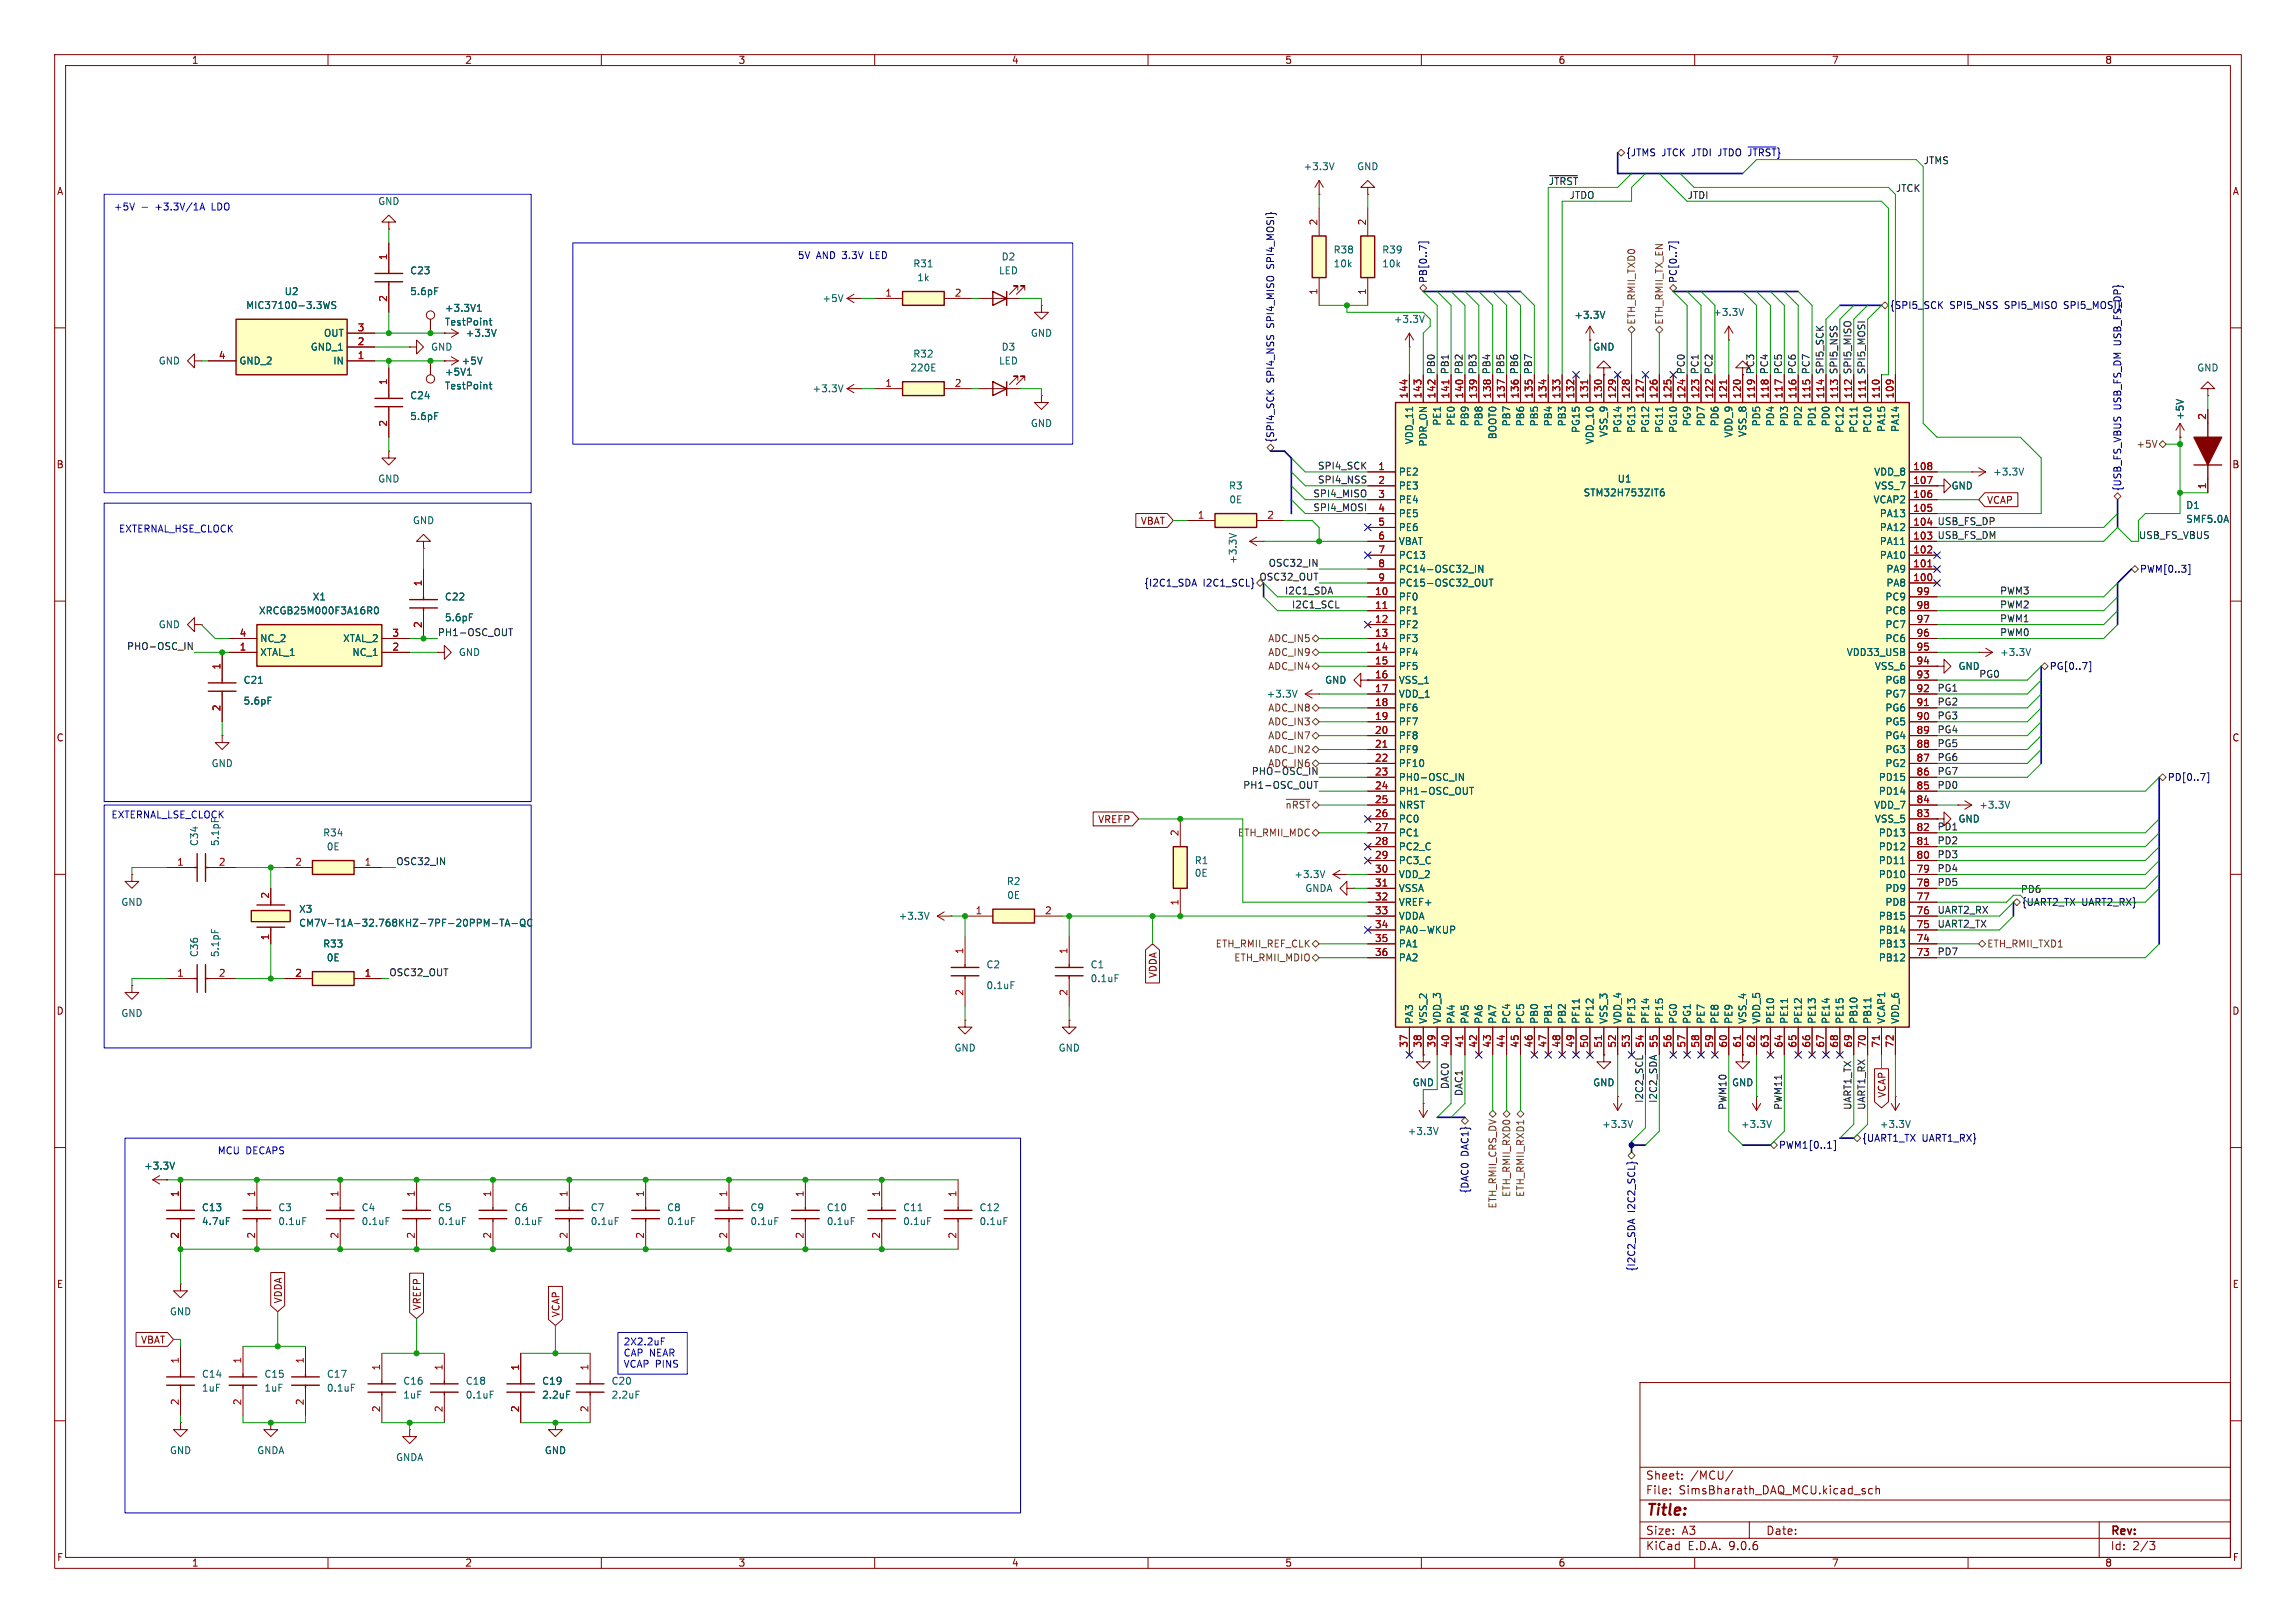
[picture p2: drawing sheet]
<svg xmlns="http://www.w3.org/2000/svg" width="420mm" height="297mm" viewBox="0 0 420 297" stroke-linecap="round" stroke-linejoin="round" font-family="sans-serif">
<defs><g id="words">
<text font-size="2.8" fill="#840000" x="301" y="277.9">Title:</text>
<g font-size="2.1" fill="#840000">
<text x="301" y="273.7">File:</text>
<text x="301" y="271">Sheet:</text>
<text x="307.1" y="273.7">SimsBharath_DAQ_MCU.kicad_sch</text>
<text x="309.2" y="271">/MCU/</text>
<text x="301" y="281.1">Size:</text>
<text x="307.6" y="281.1">A3</text>
<text x="323" y="281.1">Date:</text>
<text x="386" y="281.3">Rev:</text>
<text x="301" y="283.9">KiCad</text>
<text x="308.7" y="283.9">E.D.A.</text>
<text x="316.3" y="283.9">9.0.6</text>
<text x="386" y="283.9">Id:</text>
<text x="390.1" y="283.9">2/3</text>
</g>
<g font-size="1.8" fill="#840000">
<text x="35" y="11.9">1</text>
<text x="85" y="11.9">2</text>
<text x="135" y="11.9">3</text>
<text x="185" y="11.9">4</text>
<text x="235" y="11.9">5</text>
<text x="285" y="11.9">6</text>
<text x="335" y="11.9">7</text>
<text x="385" y="11.9">8</text>
<text x="10.3" y="35.9">A</text>
<text x="408.3" y="35.9">A</text>
<text x="10.3" y="85.9">B</text>
<text x="408.2" y="85.9">B</text>
<text x="363.4" y="92.4">VCAP</text>
<text x="208.6" y="96.2">VBAT</text>
<text x="10.3" y="135.9">C</text>
<text x="408.2" y="135.9">C</text>
<text x="200.8" y="150.8">VREFP</text>
<text x="211.8" y="179.1" transform="rotate(-90 211.8 179.1)">VDDA</text>
<text x="10.3" y="185.9">D</text>
<text x="408.2" y="185.9">D</text>
<text x="345.1" y="201" transform="rotate(-90 345.1 201)">VCAP</text>
<text x="10.3" y="235.9">E</text>
<text x="51.8" y="238.6" transform="rotate(-90 51.8 238.6)">VDDA</text>
<text x="77.2" y="239.9" transform="rotate(-90 77.2 239.9)">VREFP</text>
<text x="408.3" y="235.9">E</text>
<text x="102.6" y="241.1" transform="rotate(-90 102.6 241.1)">VCAP</text>
<text x="25.7" y="246.1">VBAT</text>
<text x="10.3" y="285.9">F</text>
<text x="35" y="286.9">1</text>
<text x="85" y="286.9">2</text>
<text x="135" y="286.9">3</text>
<text x="185" y="286.9">4</text>
<text x="235" y="286.9">5</text>
<text x="285" y="286.9">6</text>
<text x="335" y="286.9">7</text>
<text x="385" y="286.9">8</text>
<text x="408.3" y="285.9">F</text>
</g>
<g font-size="1.8" fill="#000084">
<text x="297.4" y="28.8">{JTMS</text>
<text x="304" y="28.8">JTCK JTDI</text>
<text x="314.6" y="28.8">JTDO ~{JTRST}}</text>
<text x="233.3" y="48.9" transform="rotate(-90 233.3 48.9)">SPI4_MOSI}</text>
<text x="261.2" y="51.9" transform="rotate(-90 261.2 51.9)">PB[0..7]</text>
<text x="306.9" y="51.9" transform="rotate(-90 306.9 51.9)">PC[0..7]</text>
<text x="233.3" y="59.9" transform="rotate(-90 233.3 59.9)">SPI4_MISO</text>
<text x="345.6" y="56.7">{SPI5_SCK</text>
<text x="356.7" y="56.7">SPI5_NSS</text>
<text x="366.8" y="56.7">SPI5_MISO</text>
<text x="377.9" y="56.7">SPI5_MOSI}</text>
<text x="388.2" y="63.1" transform="rotate(-90 388.2 63.1)">USB_FS_DP}</text>
<text x="233.3" y="70.1" transform="rotate(-90 233.3 70.1)">SPI4_NSS</text>
<text x="388.2" y="75" transform="rotate(-90 388.2 75)">USB_FS_DM</text>
<text x="233.3" y="81.1" transform="rotate(-90 233.3 81.1)">{SPI4_SCK</text>
<text x="388.2" y="90" transform="rotate(-90 388.2 90)">{USB_FS_VBUS</text>
<text x="209.2" y="107.5">{I2C1_SDA</text>
<text x="220.1" y="107.5">I2C1_SCL}</text>
<text x="391.4" y="105">PWM[0..3]</text>
<text x="374.8" y="122.8">PG[0..7]</text>
<text x="396.4" y="143.1">PD[0..7]</text>
<text x="369.8" y="166">{UART2_TX</text>
<text x="380.8" y="166">UART2_RX}</text>
<text x="340.6" y="209.1">{UART1_TX</text>
<text x="351.6" y="209.1">UART1_RX}</text>
<text x="268.8" y="211.6" transform="rotate(-90 268.8 211.6)">DAC1}</text>
<text x="325.3" y="210.4">PWM1[0..1]</text>
<text x="268.8" y="218.5" transform="rotate(-90 268.8 218.5)">{DAC0</text>
<text x="299.3" y="221.9" transform="rotate(-90 299.3 221.9)">I2C2_SCL}</text>
<text x="299.3" y="232.7" transform="rotate(-90 299.3 232.7)">{I2C2_SDA</text>
</g>
<g font-size="1.8" fill="#006464">
<text x="238.4" y="31.3">+3.3V</text>
<text x="248.2" y="31.3">GND</text>
<text x="69.1" y="37.7">GND</text>
<text x="183.1" y="47.9">D2</text>
<text x="243.8" y="46.6">R38</text>
<text x="252.7" y="46.6">R39</text>
<text x="74.9" y="50.4">C23</text>
<text x="167" y="49.1">R31</text>
<text x="167.7" y="51.7">1k</text>
<text x="182.6" y="50.4">LED</text>
<text x="243.8" y="49.1">10k</text>
<text x="252.7" y="49.1">10k</text>
<text x="44.9" y="56.7">MIC37100-3.3WS</text>
<text x="52" y="54.2">U2</text>
<text x="74.9" y="54.2">5.6pF</text>
<text x="81.3" y="57.3">+3.3V1</text>
<text x="81.3" y="59.8">TestPoint</text>
<text x="150.3" y="55.5">+5V</text>
<text x="254.9" y="59.3">+3.3V</text>
<text x="287.9" y="58.5">+3.3V</text>
<text x="313.3" y="58">+3.3V</text>
<text x="56.7" y="64.4">GND_1</text>
<text x="59.2" y="61.8">OUT</text>
<text x="78.7" y="64.4">GND</text>
<text x="85.1" y="61.8">+3.3V</text>
<text x="167" y="65.6">R32</text>
<text x="183.1" y="64.4">D3</text>
<text x="188.5" y="61.8">GND</text>
<text x="291.3" y="64.4">GND</text>
<text x="28.9" y="66.9">GND</text>
<text x="43.7" y="66.9">GND_2</text>
<text x="60.9" y="66.9">IN</text>
<text x="81.3" y="71.5">TestPoint</text>
<text x="81.3" y="68.9">+5V1</text>
<text x="84.3" y="66.9">+5V</text>
<text x="148.5" y="72">+3.3V</text>
<text x="166.4" y="68.2">220E</text>
<text x="182.6" y="66.9">LED</text>
<text x="401.8" y="68.2">GND</text>
<text x="74.9" y="73.3">C24</text>
<text x="74.9" y="77.1">5.6pF</text>
<text x="263.8" y="78" transform="rotate(-90 263.8 78)">PE1</text>
<text x="266.3" y="78" transform="rotate(-90 266.3 78)">PE0</text>
<text x="399.6" y="77" transform="rotate(-90 399.6 77)">+5V</text>
<text x="188.5" y="78.3">GND</text>
<text x="258.7" y="81.4" transform="rotate(-90 258.7 81.4)">VDD_11</text>
<text x="261.2" y="81.8" transform="rotate(-90 261.2 81.8)">PDR_ON</text>
<text x="268.8" y="78.1" transform="rotate(-90 268.8 78.1)">PB9</text>
<text x="271.4" y="78.1" transform="rotate(-90 271.4 78.1)">PB8</text>
<text x="273.9" y="80.5" transform="rotate(-90 273.9 80.5)">BOOT0</text>
<text x="276.5" y="78.1" transform="rotate(-90 276.5 78.1)">PB7</text>
<text x="279" y="78.1" transform="rotate(-90 279 78.1)">PB6</text>
<text x="281.5" y="78.1" transform="rotate(-90 281.5 78.1)">PB5</text>
<text x="284.1" y="78.1" transform="rotate(-90 284.1 78.1)">PB4</text>
<text x="286.6" y="78.1" transform="rotate(-90 286.6 78.1)">PB3</text>
<text x="289.2" y="79.3" transform="rotate(-90 289.2 79.3)">PG15</text>
<text x="291.7" y="81.4" transform="rotate(-90 291.7 81.4)">VDD_10</text>
<text x="294.2" y="80.1" transform="rotate(-90 294.2 80.1)">VSS_9</text>
<text x="296.8" y="79.3" transform="rotate(-90 296.8 79.3)">PG14</text>
<text x="299.3" y="79.3" transform="rotate(-90 299.3 79.3)">PG13</text>
<text x="301.9" y="79.3" transform="rotate(-90 301.9 79.3)">PG12</text>
<text x="304.4" y="79.3" transform="rotate(-90 304.4 79.3)">PG11</text>
<text x="306.9" y="79.3" transform="rotate(-90 306.9 79.3)">PG10</text>
<text x="309.5" y="78.1" transform="rotate(-90 309.5 78.1)">PG9</text>
<text x="312" y="78.1" transform="rotate(-90 312 78.1)">PD7</text>
<text x="314.6" y="78.1" transform="rotate(-90 314.6 78.1)">PD6</text>
<text x="317.1" y="80.2" transform="rotate(-90 317.1 80.2)">VDD_9</text>
<text x="319.6" y="80.1" transform="rotate(-90 319.6 80.1)">VSS_8</text>
<text x="322.2" y="78.1" transform="rotate(-90 322.2 78.1)">PD5</text>
<text x="324.7" y="78.1" transform="rotate(-90 324.7 78.1)">PD4</text>
<text x="327.3" y="78.1" transform="rotate(-90 327.3 78.1)">PD3</text>
<text x="329.8" y="78.1" transform="rotate(-90 329.8 78.1)">PD2</text>
<text x="332.3" y="78.1" transform="rotate(-90 332.3 78.1)">PD1</text>
<text x="334.9" y="78.1" transform="rotate(-90 334.9 78.1)">PD0</text>
<text x="337.4" y="79.3" transform="rotate(-90 337.4 79.3)">PC12</text>
<text x="340" y="79.3" transform="rotate(-90 340 79.3)">PC11</text>
<text x="342.5" y="79.3" transform="rotate(-90 342.5 79.3)">PC10</text>
<text x="345" y="79.1" transform="rotate(-90 345 79.1)">PA15</text>
<text x="347.6" y="79.1" transform="rotate(-90 347.6 79.1)">PA14</text>
<text x="69.1" y="88.5">GND</text>
<text x="224.7" y="89.8">R3</text>
<text x="255.8" y="87.2">PE2</text>
<text x="255.8" y="89.8">PE3</text>
<text x="295.8" y="88.5">U1</text>
<text x="342.7" y="87.2">VDD_8</text>
<text x="342.9" y="89.8">VSS_7</text>
<text x="356.9" y="89.8">GND</text>
<text x="364.5" y="87.2">+3.3V</text>
<text x="224.8" y="92.3">0E</text>
<text x="255.8" y="92.3">PE4</text>
<text x="255.8" y="94.8">PE5</text>
<text x="289.6" y="91">STM32H753ZIT6</text>
<text x="342.6" y="92.3">VCAP2</text>
<text x="343.8" y="94.8">PA13</text>
<text x="399.8" y="93.3">D1</text>
<text x="399.8" y="95.9">SMF5.0A</text>
<text x="75.4" y="96.1">GND</text>
<text x="255.8" y="97.4">PE6</text>
<text x="255.8" y="99.9">VBAT</text>
<text x="343.8" y="97.4">PA12</text>
<text x="343.8" y="99.9">PA11</text>
<text x="226.4" y="103.3" transform="rotate(-90 226.4 103.3)">+3.3V</text>
<text x="255.8" y="102.5">PC13</text>
<text x="255.8" y="105">PC14-OSC32_IN</text>
<text x="255.8" y="107.5">PC15-OSC32_OUT</text>
<text x="343.8" y="102.5">PA10</text>
<text x="345" y="105">PA9</text>
<text x="345" y="107.5">PA8</text>
<text x="47.3" y="112.6">XRCGB25M000F3A16R0</text>
<text x="57.1" y="110.1">X1</text>
<text x="81.3" y="110.1">C22</text>
<text x="81.3" y="113.9">5.6pF</text>
<text x="255.8" y="110.1">PF0</text>
<text x="255.8" y="112.6">PF1</text>
<text x="344.8" y="110.1">PC9</text>
<text x="344.8" y="112.6">PC8</text>
<text x="28.9" y="115.2">GND</text>
<text x="47.5" y="117.7">NC_2</text>
<text x="62.7" y="117.7">XTAL_2</text>
<text x="255.8" y="115.2">PF2</text>
<text x="255.8" y="117.7">PF3</text>
<text x="344.8" y="115.2">PC7</text>
<text x="344.8" y="117.7">PC6</text>
<text x="44.5" y="125.3">C21</text>
<text x="47.5" y="120.2">XTAL_1</text>
<text x="64.4" y="120.2">NC_1</text>
<text x="83.8" y="120.2">GND</text>
<text x="242.3" y="125.3">GND</text>
<text x="255.8" y="120.2">PF4</text>
<text x="255.8" y="122.8">PF5</text>
<text x="255.8" y="125.3">VSS_1</text>
<text x="337.7" y="120.2">VDD33_USB</text>
<text x="342.9" y="122.8">VSS_6</text>
<text x="344.8" y="125.3">PG8</text>
<text x="358.1" y="122.8">GND</text>
<text x="361.9" y="124.1">PG0</text>
<text x="365.8" y="120.2">+3.3V</text>
<text x="44.5" y="129.1">5.6pF</text>
<text x="231.6" y="127.9">+3.3V</text>
<text x="255.8" y="127.9">VDD_1</text>
<text x="255.8" y="130.4">PF6</text>
<text x="344.8" y="127.9">PG7</text>
<text x="344.8" y="130.4">PG6</text>
<text x="255.8" y="132.9">PF7</text>
<text x="255.8" y="135.5">PF8</text>
<text x="344.8" y="132.9">PG5</text>
<text x="344.8" y="135.5">PG4</text>
<text x="38.6" y="140.6">GND</text>
<text x="255.8" y="138">PF9</text>
<text x="255.8" y="140.6">PF10</text>
<text x="255.8" y="143.1">PH0-OSC_IN</text>
<text x="343.6" y="143.1">PD15</text>
<text x="344.8" y="138">PG3</text>
<text x="344.8" y="140.6">PG2</text>
<text x="255.8" y="145.6">PH1-OSC_OUT</text>
<text x="255.8" y="148.2">NRST</text>
<text x="342.7" y="148.2">VDD_7</text>
<text x="343.6" y="145.6">PD14</text>
<text x="362" y="148.2">+3.3V</text>
<text x="36.4" y="154.9" transform="rotate(-90 36.4 154.9)">C34</text>
<text x="40.2" y="154.9" transform="rotate(-90 40.2 154.9)">5.1pF</text>
<text x="59" y="153.3">R34</text>
<text x="59.7" y="155.8">0E</text>
<text x="255.8" y="150.7">PC0</text>
<text x="255.8" y="153.3">PC1</text>
<text x="255.8" y="155.8">PC2_C</text>
<text x="342.9" y="150.7">VSS_5</text>
<text x="343.6" y="153.3">PD13</text>
<text x="343.6" y="155.8">PD12</text>
<text x="358.1" y="150.7">GND</text>
<text x="218.4" y="158.3">R1</text>
<text x="218.4" y="160.6">0E</text>
<text x="236.7" y="160.9">+3.3V</text>
<text x="255.8" y="158.3">PC3_C</text>
<text x="255.8" y="160.9">VDD_2</text>
<text x="343.6" y="158.3">PD11</text>
<text x="343.6" y="160.9">PD10</text>
<text x="22.1" y="166">GND</text>
<text x="54.6" y="167.2">X3</text>
<text x="184.1" y="162.2">R2</text>
<text x="184.1" y="164.7">0E</text>
<text x="238.7" y="163.4">GNDA</text>
<text x="255.8" y="163.4">VSSA</text>
<text x="255.8" y="166">VREF+</text>
<text x="344.8" y="163.4">PD9</text>
<text x="344.8" y="166">PD8</text>
<text x="54.6" y="169.8">CM7V-T1A-32.768KHZ-7PF-20PPM-TA-QC</text>
<text x="59" y="173.6">R33</text>
<text x="164.3" y="168.5">+3.3V</text>
<text x="255.8" y="168.5">VDDA</text>
<text x="255.8" y="171">PA0-WKUP</text>
<text x="255.8" y="173.6">PA1</text>
<text x="343.6" y="168.5">PB15</text>
<text x="343.6" y="171">PB14</text>
<text x="343.6" y="173.6">PB13</text>
<text x="36.4" y="175.3" transform="rotate(-90 36.4 175.3)">C36</text>
<text x="40.2" y="175.3" transform="rotate(-90 40.2 175.3)">5.1pF</text>
<text x="59.7" y="176.1">0E</text>
<text x="180.3" y="177.4">C2</text>
<text x="199.4" y="177.4">C1</text>
<text x="199.4" y="179.9">0.1uF</text>
<text x="255.8" y="176.1">PA2</text>
<text x="343.6" y="176.1">PB12</text>
<text x="180.3" y="181.2">0.1uF</text>
<text x="22.1" y="186.3">GND</text>
<text x="258.7" y="187.5" transform="rotate(-90 258.7 187.5)">PA3</text>
<text x="261.2" y="187.5" transform="rotate(-90 261.2 187.5)">VSS_2</text>
<text x="263.8" y="187.5" transform="rotate(-90 263.8 187.5)">VDD_3</text>
<text x="266.3" y="187.5" transform="rotate(-90 266.3 187.5)">PA4</text>
<text x="268.8" y="187.5" transform="rotate(-90 268.8 187.5)">PA5</text>
<text x="271.4" y="187.5" transform="rotate(-90 271.4 187.5)">PA6</text>
<text x="273.9" y="187.5" transform="rotate(-90 273.9 187.5)">PA7</text>
<text x="276.5" y="187.5" transform="rotate(-90 276.5 187.5)">PC4</text>
<text x="279" y="187.5" transform="rotate(-90 279 187.5)">PC5</text>
<text x="281.5" y="187.5" transform="rotate(-90 281.5 187.5)">PB0</text>
<text x="284.1" y="187.5" transform="rotate(-90 284.1 187.5)">PB1</text>
<text x="286.6" y="187.5" transform="rotate(-90 286.6 187.5)">PB2</text>
<text x="289.2" y="187.5" transform="rotate(-90 289.2 187.5)">PF11</text>
<text x="291.7" y="187.5" transform="rotate(-90 291.7 187.5)">PF12</text>
<text x="294.2" y="187.5" transform="rotate(-90 294.2 187.5)">VSS_3</text>
<text x="296.8" y="187.5" transform="rotate(-90 296.8 187.5)">VDD_4</text>
<text x="299.3" y="187.5" transform="rotate(-90 299.3 187.5)">PF13</text>
<text x="301.9" y="187.5" transform="rotate(-90 301.9 187.5)">PF14</text>
<text x="304.4" y="187.5" transform="rotate(-90 304.4 187.5)">PF15</text>
<text x="306.9" y="187.5" transform="rotate(-90 306.9 187.5)">PG0</text>
<text x="309.5" y="187.5" transform="rotate(-90 309.5 187.5)">PG1</text>
<text x="312" y="187.5" transform="rotate(-90 312 187.5)">PE7</text>
<text x="314.6" y="187.5" transform="rotate(-90 314.6 187.5)">PE8</text>
<text x="317.1" y="187.5" transform="rotate(-90 317.1 187.5)">PE9</text>
<text x="319.6" y="187.5" transform="rotate(-90 319.6 187.5)">VSS_4</text>
<text x="322.2" y="187.5" transform="rotate(-90 322.2 187.5)">VDD_5</text>
<text x="324.7" y="187.5" transform="rotate(-90 324.7 187.5)">PE10</text>
<text x="327.3" y="187.5" transform="rotate(-90 327.3 187.5)">PE11</text>
<text x="329.8" y="187.5" transform="rotate(-90 329.8 187.5)">PE12</text>
<text x="332.3" y="187.5" transform="rotate(-90 332.3 187.5)">PE13</text>
<text x="334.9" y="187.5" transform="rotate(-90 334.9 187.5)">PE14</text>
<text x="337.4" y="187.5" transform="rotate(-90 337.4 187.5)">PE15</text>
<text x="340" y="187.5" transform="rotate(-90 340 187.5)">PB10</text>
<text x="342.5" y="187.5" transform="rotate(-90 342.5 187.5)">PB11</text>
<text x="345" y="187.5" transform="rotate(-90 345 187.5)">VCAP1</text>
<text x="347.6" y="187.5" transform="rotate(-90 347.6 187.5)">VDD_6</text>
<text x="174.5" y="192.6">GND</text>
<text x="193.5" y="192.6">GND</text>
<text x="258.3" y="199">GND</text>
<text x="291.3" y="199">GND</text>
<text x="316.7" y="199">GND</text>
<text x="257.4" y="207.9">+3.3V</text>
<text x="293" y="206.6">+3.3V</text>
<text x="318.4" y="206.6">+3.3V</text>
<text x="343.8" y="206.6">+3.3V</text>
<text x="26.3" y="214.2">+3.3V</text>
<text x="36.8" y="221.8">C13</text>
<text x="50.8" y="221.8">C3</text>
<text x="66" y="221.8">C4</text>
<text x="80" y="221.8">C5</text>
<text x="94" y="221.8">C6</text>
<text x="108" y="221.8">C7</text>
<text x="121.9" y="221.8">C8</text>
<text x="137.2" y="221.8">C9</text>
<text x="151.1" y="221.8">C10</text>
<text x="165.1" y="221.8">C11</text>
<text x="179.1" y="221.8">C12</text>
<text x="36.8" y="224.4">4.7uF</text>
<text x="50.8" y="224.4">0.1uF</text>
<text x="66" y="224.4">0.1uF</text>
<text x="80" y="224.4">0.1uF</text>
<text x="94" y="224.4">0.1uF</text>
<text x="108" y="224.4">0.1uF</text>
<text x="121.9" y="224.4">0.1uF</text>
<text x="137.2" y="224.4">0.1uF</text>
<text x="151.1" y="224.4">0.1uF</text>
<text x="165.1" y="224.4">0.1uF</text>
<text x="179.1" y="224.4">0.1uF</text>
<text x="31" y="240.9">GND</text>
<text x="36.8" y="254.9">1uF</text>
<text x="36.8" y="252.3">C14</text>
<text x="48.3" y="254.9">1uF</text>
<text x="48.3" y="252.3">C15</text>
<text x="59.7" y="252.3">C17</text>
<text x="59.7" y="254.9">0.1uF</text>
<text x="73.7" y="256.1">1uF</text>
<text x="73.7" y="253.6">C16</text>
<text x="85.1" y="253.6">C18</text>
<text x="85.1" y="256.1">0.1uF</text>
<text x="99.1" y="253.6">C19</text>
<text x="99.1" y="256.1">2.2uF</text>
<text x="111.8" y="253.6">C20</text>
<text x="111.8" y="256.1">2.2uF</text>
<text x="31" y="266.3">GND</text>
<text x="46.9" y="266.3">GNDA</text>
<text x="72.3" y="267.6">GNDA</text>
<text x="99.6" y="266.3">GND</text>
</g>
<g font-size="1.8" fill="#0f0f0f">
<text x="283.2" y="33.9">~{JTRST}</text>
<text x="346.7" y="35.2">JTCK</text>
<text x="351.8" y="30.1">JTMS</text>
<text x="287" y="36.5">JTDO</text>
<text x="308.6" y="36.5">JTDI</text>
<text x="262.5" y="68.6" transform="rotate(-90 262.5 68.6)">PB0</text>
<text x="265.1" y="68.6" transform="rotate(-90 265.1 68.6)">PB1</text>
<text x="267.6" y="68.6" transform="rotate(-90 267.6 68.6)">PB2</text>
<text x="270.2" y="68.6" transform="rotate(-90 270.2 68.6)">PB3</text>
<text x="272.7" y="68.6" transform="rotate(-90 272.7 68.6)">PB4</text>
<text x="275.2" y="68.6" transform="rotate(-90 275.2 68.6)">PB5</text>
<text x="277.8" y="68.6" transform="rotate(-90 277.8 68.6)">PB6</text>
<text x="280.3" y="68.6" transform="rotate(-90 280.3 68.6)">PB7</text>
<text x="308.3" y="68.6" transform="rotate(-90 308.3 68.6)">PC0</text>
<text x="310.8" y="68.6" transform="rotate(-90 310.8 68.6)">PC1</text>
<text x="313.3" y="68.6" transform="rotate(-90 313.3 68.6)">PC2</text>
<text x="321" y="68.6" transform="rotate(-90 321 68.6)">PC3</text>
<text x="323.5" y="68.6" transform="rotate(-90 323.5 68.6)">PC4</text>
<text x="326" y="68.6" transform="rotate(-90 326 68.6)">PC5</text>
<text x="328.6" y="68.6" transform="rotate(-90 328.6 68.6)">PC6</text>
<text x="331.1" y="68.6" transform="rotate(-90 331.1 68.6)">PC7</text>
<text x="333.7" y="68.6" transform="rotate(-90 333.7 68.6)">SPI5_SCK</text>
<text x="336.2" y="68.6" transform="rotate(-90 336.2 68.6)">SPI5_NSS</text>
<text x="338.7" y="68.6" transform="rotate(-90 338.7 68.6)">SPI5_MISO</text>
<text x="341.3" y="68.6" transform="rotate(-90 341.3 68.6)">SPI5_MOSI</text>
<text x="241" y="88.6">SPI4_NSS</text>
<text x="241" y="86">SPI4_SCK</text>
<text x="240.1" y="93.6">SPI4_MOSI</text>
<text x="240.1" y="91.1">SPI4_MISO</text>
<text x="354.3" y="98.7">USB_FS_DM</text>
<text x="354.3" y="96.2">USB_FS_DP</text>
<text x="391.2" y="98.7">USB_FS_VBUS</text>
<text x="230.3" y="106.3">OSC32_OUT</text>
<text x="232" y="103.8">OSC32_IN</text>
<text x="234.9" y="108.9">I2C1_SDA</text>
<text x="236.2" y="111.4">I2C1_SCL</text>
<text x="365.8" y="114">PWM1</text>
<text x="365.8" y="111.4">PWM2</text>
<text x="365.8" y="108.9">PWM3</text>
<text x="23.1" y="119">PHO-OSC_IN</text>
<text x="80" y="116.5">PH1-OSC_OUT</text>
<text x="365.8" y="116.5">PWM0</text>
<text x="354.3" y="126.7">PG1</text>
<text x="354.3" y="129.2">PG2</text>
<text x="354.3" y="131.7">PG3</text>
<text x="354.3" y="136.8">PG5</text>
<text x="354.3" y="134.3">PG4</text>
<text x="228.9" y="141.9">PHO-OSC_IN</text>
<text x="231.9" y="140.6">ADC_IN6</text>
<text x="354.3" y="141.9">PG7</text>
<text x="354.3" y="139.4">PG6</text>
<text x="227.3" y="144.4">PH1-OSC_OUT</text>
<text x="354.3" y="144.4">PD0</text>
<text x="354.3" y="154.6">PD2</text>
<text x="354.3" y="152.1">PD1</text>
<text x="72.4" y="158.4">OSC32_IN</text>
<text x="354.3" y="159.7">PD4</text>
<text x="354.3" y="157.1">PD3</text>
<text x="354.3" y="167.3">UART2_RX</text>
<text x="354.3" y="162.2">PD5</text>
<text x="369.6" y="163.5">PD6</text>
<text x="354.3" y="169.8">UART2_TX</text>
<text x="71.1" y="178.7">OSC32_OUT</text>
<text x="354.3" y="174.9">PD7</text>
<text x="265.1" y="199.4" transform="rotate(-90 265.1 199.4)">DAC0</text>
<text x="267.6" y="200.7" transform="rotate(-90 267.6 200.7)">DAC1</text>
<text x="300.6" y="201.9" transform="rotate(-90 300.6 201.9)">I2C2_SCL</text>
<text x="303.2" y="201.9" transform="rotate(-90 303.2 201.9)">I2C2_SDA</text>
<text x="315.9" y="203.2" transform="rotate(-90 315.9 203.2)">PWM10</text>
<text x="326" y="203.2" transform="rotate(-90 326 203.2)">PWM11</text>
<text x="338.7" y="203.2" transform="rotate(-90 338.7 203.2)">UART1_TX</text>
<text x="341.3" y="203.2" transform="rotate(-90 341.3 203.2)">UART1_RX</text>
</g>
<g font-size="1.8" fill="#0000c2">
<text x="20.8" y="38.7">+5V</text>
<text x="28.5" y="38.7">+3.3V/1A</text>
<text x="39" y="38.7">LDO</text>
<text x="145.9" y="47.6">5V</text>
<text x="149.3" y="47.6">AND 3.3V</text>
<text x="159.5" y="47.6">LED</text>
<text x="21.7" y="97.6">EXTERNAL_HSE_CLOCK</text>
<text x="20.3" y="150">EXTERNAL_LSE_CLOCK</text>
<text x="39.7" y="211.4">MCU DECAPS</text>
<text x="114" y="246.5">2X2.2uF</text>
<text x="114" y="248.6">CAP NEAR</text>
<text x="114" y="250.6">VCAP PINS</text>
</g>
<g font-size="1.8" fill="#a90000">
<text x="241" y="41.3" transform="rotate(-90 241 41.3)">2</text>
<text x="249.9" y="41.3" transform="rotate(-90 249.9 41.3)">2</text>
<text x="70.9" y="47.7" transform="rotate(-90 70.9 47.7)">1</text>
<text x="70.9" y="55.3" transform="rotate(-90 70.9 55.3)">2</text>
<text x="161.9" y="54.4">1</text>
<text x="174.6" y="54.4">2</text>
<text x="241" y="54" transform="rotate(-90 241 54)">1</text>
<text x="249.9" y="54" transform="rotate(-90 249.9 54)">1</text>
<text x="39.9" y="65.8">4</text>
<text x="65.3" y="65.8">1</text>
<text x="65.3" y="63.2">2</text>
<text x="65.3" y="60.7">3</text>
<text x="70.9" y="70.6" transform="rotate(-90 70.9 70.6)">1</text>
<text x="161.9" y="70.9">1</text>
<text x="174.6" y="70.9">2</text>
<text x="257.6" y="73" transform="rotate(-90 257.6 73)">144</text>
<text x="260.1" y="73" transform="rotate(-90 260.1 73)">143</text>
<text x="262.6" y="73" transform="rotate(-90 262.6 73)">142</text>
<text x="265.2" y="73" transform="rotate(-90 265.2 73)">141</text>
<text x="267.7" y="73" transform="rotate(-90 267.7 73)">140</text>
<text x="270.3" y="73" transform="rotate(-90 270.3 73)">139</text>
<text x="272.8" y="73" transform="rotate(-90 272.8 73)">138</text>
<text x="275.3" y="73" transform="rotate(-90 275.3 73)">137</text>
<text x="277.9" y="73" transform="rotate(-90 277.9 73)">136</text>
<text x="280.4" y="73" transform="rotate(-90 280.4 73)">135</text>
<text x="283" y="73" transform="rotate(-90 283 73)">134</text>
<text x="285.5" y="73" transform="rotate(-90 285.5 73)">133</text>
<text x="288" y="73" transform="rotate(-90 288 73)">132</text>
<text x="290.6" y="73" transform="rotate(-90 290.6 73)">131</text>
<text x="293.1" y="73" transform="rotate(-90 293.1 73)">130</text>
<text x="295.7" y="73" transform="rotate(-90 295.7 73)">129</text>
<text x="298.2" y="73" transform="rotate(-90 298.2 73)">128</text>
<text x="300.7" y="73" transform="rotate(-90 300.7 73)">127</text>
<text x="303.3" y="73" transform="rotate(-90 303.3 73)">126</text>
<text x="305.8" y="73" transform="rotate(-90 305.8 73)">125</text>
<text x="308.4" y="73" transform="rotate(-90 308.4 73)">124</text>
<text x="310.9" y="73" transform="rotate(-90 310.9 73)">123</text>
<text x="313.4" y="73" transform="rotate(-90 313.4 73)">122</text>
<text x="316" y="73" transform="rotate(-90 316 73)">121</text>
<text x="318.5" y="73" transform="rotate(-90 318.5 73)">120</text>
<text x="321.1" y="73" transform="rotate(-90 321.1 73)">119</text>
<text x="323.6" y="73" transform="rotate(-90 323.6 73)">118</text>
<text x="326.1" y="73" transform="rotate(-90 326.1 73)">117</text>
<text x="328.7" y="73" transform="rotate(-90 328.7 73)">116</text>
<text x="331.2" y="73" transform="rotate(-90 331.2 73)">115</text>
<text x="333.8" y="73" transform="rotate(-90 333.8 73)">114</text>
<text x="336.3" y="73" transform="rotate(-90 336.3 73)">113</text>
<text x="338.8" y="73" transform="rotate(-90 338.8 73)">112</text>
<text x="341.4" y="73" transform="rotate(-90 341.4 73)">111</text>
<text x="343.9" y="73" transform="rotate(-90 343.9 73)">110</text>
<text x="346.5" y="73" transform="rotate(-90 346.5 73)">109</text>
<text x="403.6" y="76.9" transform="rotate(-90 403.6 76.9)">2</text>
<text x="70.9" y="78.2" transform="rotate(-90 70.9 78.2)">2</text>
<text x="252" y="86.1">1</text>
<text x="252" y="88.6">2</text>
<text x="349.9" y="86.1">108</text>
<text x="349.9" y="88.6">107</text>
<text x="403.6" y="89.6" transform="rotate(-90 403.6 89.6)">1</text>
<text x="219" y="95">1</text>
<text x="231.7" y="95">2</text>
<text x="252" y="91.2">3</text>
<text x="252" y="93.7">4</text>
<text x="349.9" y="91.2">106</text>
<text x="349.9" y="93.7">105</text>
<text x="252" y="96.3">5</text>
<text x="252" y="98.8">6</text>
<text x="252" y="101.3">7</text>
<text x="349.9" y="96.3">104</text>
<text x="349.9" y="98.8">103</text>
<text x="349.9" y="101.3">102</text>
<text x="77.2" y="107.4" transform="rotate(-90 77.2 107.4)">1</text>
<text x="252" y="103.9">8</text>
<text x="252" y="106.4">9</text>
<text x="349.9" y="103.9">101</text>
<text x="349.9" y="106.4">100</text>
<text x="251.4" y="109">10</text>
<text x="251.4" y="111.5">11</text>
<text x="350.5" y="109">99</text>
<text x="350.5" y="111.5">98</text>
<text x="43.7" y="116.6">4</text>
<text x="43.7" y="119.1">1</text>
<text x="71.7" y="116.6">3</text>
<text x="71.7" y="119.1">2</text>
<text x="77.2" y="115" transform="rotate(-90 77.2 115)">2</text>
<text x="251.4" y="114">12</text>
<text x="251.4" y="116.6">13</text>
<text x="251.4" y="119.1">14</text>
<text x="350.5" y="114">97</text>
<text x="350.5" y="116.6">96</text>
<text x="350.5" y="119.1">95</text>
<text x="40.4" y="122.6" transform="rotate(-90 40.4 122.6)">1</text>
<text x="251.4" y="121.7">15</text>
<text x="251.4" y="124.2">16</text>
<text x="350.5" y="121.7">94</text>
<text x="350.5" y="124.2">93</text>
<text x="40.4" y="130.2" transform="rotate(-90 40.4 130.2)">2</text>
<text x="251.4" y="126.7">17</text>
<text x="251.4" y="129.3">18</text>
<text x="251.4" y="131.8">19</text>
<text x="350.5" y="126.7">92</text>
<text x="350.5" y="129.3">91</text>
<text x="350.5" y="131.8">90</text>
<text x="251.4" y="134.4">20</text>
<text x="251.4" y="136.9">21</text>
<text x="350.5" y="134.4">89</text>
<text x="350.5" y="136.9">88</text>
<text x="251.4" y="139.4">22</text>
<text x="251.4" y="142">23</text>
<text x="350.5" y="139.4">87</text>
<text x="350.5" y="142">86</text>
<text x="251.4" y="144.5">24</text>
<text x="251.4" y="147.1">25</text>
<text x="251.4" y="149.6">26</text>
<text x="350.5" y="144.5">85</text>
<text x="350.5" y="147.1">84</text>
<text x="350.5" y="149.6">83</text>
<text x="215.6" y="153.1" transform="rotate(-90 215.6 153.1)">2</text>
<text x="251.4" y="152.1">27</text>
<text x="251.4" y="154.7">28</text>
<text x="350.5" y="152.1">82</text>
<text x="350.5" y="154.7">81</text>
<text x="32.3" y="158.5">1</text>
<text x="39.9" y="158.5">2</text>
<text x="53.9" y="158.5">2</text>
<text x="66.6" y="158.5">1</text>
<text x="251.4" y="157.2">29</text>
<text x="251.4" y="159.8">30</text>
<text x="350.5" y="157.2">80</text>
<text x="350.5" y="159.8">79</text>
<text x="49.3" y="164.5" transform="rotate(-90 49.3 164.5)">2</text>
<text x="178.4" y="167.4">1</text>
<text x="191.1" y="167.4">2</text>
<text x="215.6" y="165.8" transform="rotate(-90 215.6 165.8)">1</text>
<text x="251.4" y="162.3">31</text>
<text x="251.4" y="164.8">32</text>
<text x="251.4" y="167.4">33</text>
<text x="350.5" y="162.3">78</text>
<text x="350.5" y="164.8">77</text>
<text x="350.5" y="167.4">76</text>
<text x="49.3" y="172.2" transform="rotate(-90 49.3 172.2)">1</text>
<text x="251.4" y="169.9">34</text>
<text x="251.4" y="172.5">35</text>
<text x="350.5" y="169.9">75</text>
<text x="350.5" y="172.5">74</text>
<text x="32.3" y="178.8">1</text>
<text x="39.9" y="178.8">2</text>
<text x="53.9" y="178.8">2</text>
<text x="66.6" y="178.8">1</text>
<text x="176.3" y="174.7" transform="rotate(-90 176.3 174.7)">1</text>
<text x="195.3" y="174.7" transform="rotate(-90 195.3 174.7)">1</text>
<text x="251.4" y="175">36</text>
<text x="350.5" y="175">73</text>
<text x="176.3" y="182.3" transform="rotate(-90 176.3 182.3)">2</text>
<text x="195.3" y="182.3" transform="rotate(-90 195.3 182.3)">2</text>
<text x="257.6" y="191.8" transform="rotate(-90 257.6 191.8)">37</text>
<text x="260.1" y="191.8" transform="rotate(-90 260.1 191.8)">38</text>
<text x="262.6" y="191.8" transform="rotate(-90 262.6 191.8)">39</text>
<text x="265.2" y="191.8" transform="rotate(-90 265.2 191.8)">40</text>
<text x="267.7" y="191.8" transform="rotate(-90 267.7 191.8)">41</text>
<text x="270.3" y="191.8" transform="rotate(-90 270.3 191.8)">42</text>
<text x="272.8" y="191.8" transform="rotate(-90 272.8 191.8)">43</text>
<text x="275.3" y="191.8" transform="rotate(-90 275.3 191.8)">44</text>
<text x="277.9" y="191.8" transform="rotate(-90 277.9 191.8)">45</text>
<text x="280.4" y="191.8" transform="rotate(-90 280.4 191.8)">46</text>
<text x="283" y="191.8" transform="rotate(-90 283 191.8)">47</text>
<text x="285.5" y="191.8" transform="rotate(-90 285.5 191.8)">48</text>
<text x="288" y="191.8" transform="rotate(-90 288 191.8)">49</text>
<text x="290.6" y="191.8" transform="rotate(-90 290.6 191.8)">50</text>
<text x="293.1" y="191.8" transform="rotate(-90 293.1 191.8)">51</text>
<text x="295.7" y="191.8" transform="rotate(-90 295.7 191.8)">52</text>
<text x="298.2" y="191.8" transform="rotate(-90 298.2 191.8)">53</text>
<text x="300.7" y="191.8" transform="rotate(-90 300.7 191.8)">54</text>
<text x="303.3" y="191.8" transform="rotate(-90 303.3 191.8)">55</text>
<text x="305.8" y="191.8" transform="rotate(-90 305.8 191.8)">56</text>
<text x="308.4" y="191.8" transform="rotate(-90 308.4 191.8)">57</text>
<text x="310.9" y="191.8" transform="rotate(-90 310.9 191.8)">58</text>
<text x="313.4" y="191.8" transform="rotate(-90 313.4 191.8)">59</text>
<text x="316" y="191.8" transform="rotate(-90 316 191.8)">60</text>
<text x="318.5" y="191.8" transform="rotate(-90 318.5 191.8)">61</text>
<text x="321.1" y="191.8" transform="rotate(-90 321.1 191.8)">62</text>
<text x="323.6" y="191.8" transform="rotate(-90 323.6 191.8)">63</text>
<text x="326.1" y="191.8" transform="rotate(-90 326.1 191.8)">64</text>
<text x="328.7" y="191.8" transform="rotate(-90 328.7 191.8)">65</text>
<text x="331.2" y="191.8" transform="rotate(-90 331.2 191.8)">66</text>
<text x="333.8" y="191.8" transform="rotate(-90 333.8 191.8)">67</text>
<text x="336.3" y="191.8" transform="rotate(-90 336.3 191.8)">68</text>
<text x="338.8" y="191.8" transform="rotate(-90 338.8 191.8)">69</text>
<text x="341.4" y="191.8" transform="rotate(-90 341.4 191.8)">70</text>
<text x="343.9" y="191.8" transform="rotate(-90 343.9 191.8)">71</text>
<text x="346.5" y="191.8" transform="rotate(-90 346.5 191.8)">72</text>
<text x="32.8" y="219.1" transform="rotate(-90 32.8 219.1)">1</text>
<text x="46.7" y="219.1" transform="rotate(-90 46.7 219.1)">1</text>
<text x="62" y="219.1" transform="rotate(-90 62 219.1)">1</text>
<text x="75.9" y="219.1" transform="rotate(-90 75.9 219.1)">1</text>
<text x="89.9" y="219.1" transform="rotate(-90 89.9 219.1)">1</text>
<text x="103.9" y="219.1" transform="rotate(-90 103.9 219.1)">1</text>
<text x="117.9" y="219.1" transform="rotate(-90 117.9 219.1)">1</text>
<text x="133.1" y="219.1" transform="rotate(-90 133.1 219.1)">1</text>
<text x="147.1" y="219.1" transform="rotate(-90 147.1 219.1)">1</text>
<text x="161" y="219.1" transform="rotate(-90 161 219.1)">1</text>
<text x="175" y="219.1" transform="rotate(-90 175 219.1)">1</text>
<text x="32.8" y="226.8" transform="rotate(-90 32.8 226.8)">2</text>
<text x="46.7" y="226.8" transform="rotate(-90 46.7 226.8)">2</text>
<text x="62" y="226.8" transform="rotate(-90 62 226.8)">2</text>
<text x="75.9" y="226.8" transform="rotate(-90 75.9 226.8)">2</text>
<text x="89.9" y="226.8" transform="rotate(-90 89.9 226.8)">2</text>
<text x="103.9" y="226.8" transform="rotate(-90 103.9 226.8)">2</text>
<text x="117.9" y="226.8" transform="rotate(-90 117.9 226.8)">2</text>
<text x="133.1" y="226.8" transform="rotate(-90 133.1 226.8)">2</text>
<text x="147.1" y="226.8" transform="rotate(-90 147.1 226.8)">2</text>
<text x="161" y="226.8" transform="rotate(-90 161 226.8)">2</text>
<text x="175" y="226.8" transform="rotate(-90 175 226.8)">2</text>
<text x="32.8" y="249.6" transform="rotate(-90 32.8 249.6)">1</text>
<text x="44.2" y="249.6" transform="rotate(-90 44.2 249.6)">1</text>
<text x="55.6" y="249.6" transform="rotate(-90 55.6 249.6)">1</text>
<text x="69.6" y="250.9" transform="rotate(-90 69.6 250.9)">1</text>
<text x="81" y="250.9" transform="rotate(-90 81 250.9)">1</text>
<text x="95" y="250.9" transform="rotate(-90 95 250.9)">1</text>
<text x="107.7" y="250.9" transform="rotate(-90 107.7 250.9)">1</text>
<text x="32.8" y="257.2" transform="rotate(-90 32.8 257.2)">2</text>
<text x="44.2" y="257.2" transform="rotate(-90 44.2 257.2)">2</text>
<text x="55.6" y="257.2" transform="rotate(-90 55.6 257.2)">2</text>
<text x="69.6" y="258.5" transform="rotate(-90 69.6 258.5)">2</text>
<text x="81" y="258.5" transform="rotate(-90 81 258.5)">2</text>
<text x="95" y="258.5" transform="rotate(-90 95 258.5)">2</text>
<text x="107.7" y="258.5" transform="rotate(-90 107.7 258.5)">2</text>
</g>
<g font-size="1.8" fill="#725600">
<text x="299.3" y="59.5" transform="rotate(-90 299.3 59.5)">ETH_RMII_TXD0</text>
<text x="304.4" y="59.5" transform="rotate(-90 304.4 59.5)">ETH_RMII_TX_EN</text>
<text x="390.7" y="82.1">+5V</text>
<text x="231.9" y="117.7">ADC_IN5</text>
<text x="231.9" y="122.8">ADC_IN4</text>
<text x="231.9" y="120.2">ADC_IN9</text>
<text x="231.9" y="130.4">ADC_IN8</text>
<text x="231.9" y="135.5">ADC_IN7</text>
<text x="231.9" y="132.9">ADC_IN3</text>
<text x="231.9" y="138">ADC_IN2</text>
<text x="235" y="148.2">~{nRST}</text>
<text x="226.3" y="153.3">ETH_RMII_MDC</text>
<text x="222.3" y="173.6">ETH_RMII_REF_CLK</text>
<text x="363.4" y="173.6">ETH_RMII_TXD1</text>
<text x="225.7" y="176.1">ETH_RMII_MDIO</text>
<text x="273.9" y="221.3" transform="rotate(-90 273.9 221.3)">ETH_RMII_CRS_DV</text>
<text x="276.5" y="219.1" transform="rotate(-90 276.5 219.1)">ETH_RMII_RXD0</text>
<text x="279" y="219.1" transform="rotate(-90 279 219.1)">ETH_RMII_RXD1</text>
</g>
</g></defs>
<g fill="none" stroke="#840000" stroke-width=".18">
<path d="M10 10h400v277h-400zM12 12h396v273h-396zM60 10v2M110 10v2M160 10v2M210 10v2M260 10v2M310 10v2M360 10v2M10 60h2M408 60h2M10 110h2"/>
<path d="M408 110h2M10 160h2M408 160h2M24.1 160v1.3h1.3l-1.3 1.3-1.2-1.3h1.2M24.1 160h.1M10 210h2M408 210h2M300 253h108v32h-108zM10 260h2M300 278.5h108M300 274.5h108M300 268.5h108"/>
<path d="M305.5 273.2v.2M305.5 272.5v.1M307.7 270.5v.2M307.7 269.8v.1M316.9 269.1l-1.2 1.9M320 278.5v3M341 272.9l.2 .2-.2 .3M341 272.4l.2 .1M342.5 272.5l-.4-.1-.3 .3v.4l.1 .2h.6M343.2 272.5l.2-.1 .3 .1 .1 .9M343.2 271.9v1.5M384 278.5v6.5"/>
<path d="M408 260h2M60 285v2M110 285v2M160 285v2M210 285v2M260 285v2M300 281.5h108M310 285v2M360 285v2M393.2 282.1h1l-.5 .6 .4 .1 .1 .5-.3 .3h-.5"/>
</g>
<path d="M255.3 73.7h93.9v114.3h-93.9z" fill="#ffffc2"/>
<path d="M255.3 73.7h93.9v114.3h-93.9zM74.9 109.7h5.1M74.9 111.3h5.1M77.5 109.2v.5M77.5 111.3v.5" fill="none" stroke="#840000" stroke-width=".25"/>
<g fill="none" stroke="#840000" stroke-width=".18">
<path d="M257.8 68.6v5.1M260.3 68.6v5.1M262.9 68.6v5.1M265.4 68.6v5.1M268 68.6v5.1M270.5 68.6v5.1M273 68.6v5.1M275.6 68.6v5.1M278.1 68.6v5.1M280.7 68.6v5.1M283.2 68.6v5.1M285.7 68.6v5.1"/>
<path d="M288.3 68.6v5.1M290.8 68.6v5.1M293.4 68.6v5.1M295.9 68.6v5.1M298.4 68.6v5.1M301 68.6v5.1M303.5 68.6v5.1M306.1 68.6v5.1M308.6 68.6v5.1M311.1 68.6v5.1M313.7 68.6v5.1M316.2 68.6v5.1"/>
<path d="M318.8 68.6v5.1M321.3 68.6v5.1M323.8 68.6v5.1M326.4 68.6v5.1M328.9 68.6v5.1M331.5 68.6v5.1M334 68.6v5.1M336.5 68.6v5.1M339.1 68.6v5.1M341.6 68.6v5.1M344.2 68.6v5.1M346.7 68.6v5.1"/>
<path d="M77.5 99.1h1.2l-1.2-1.3-1.3 1.3h1.3v1.2M250.2 86.4h5.1M250.2 88.9h5.1M250.2 91.4h5.1M250.2 94h5.1M250.2 96.5h5.1M250.2 99.1h5.1M349.2 86.4h5.1M349.2 88.9h5.1M349.2 91.4h5.1M349.2 94h5.1M349.2 96.5h5.1"/>
<path d="M349.2 99.1h5.1M77.5 100.3h.1M77.5 104.1v5.1M77.5 111.8v5M250.2 101.6h5.1M250.2 104.1h5.1M250.2 106.7h5.1M250.2 109.2h5.1M250.2 111.8h5.1M250.2 114.3h5.1M250.2 116.8h5.1M250.2 119.4h5.1"/>
<path d="M349.2 101.6h5.1M349.2 104.1h5.1M349.2 106.7h5.1M349.2 109.2h5.1M349.2 111.8h5.1M349.2 114.3h5.1M349.2 116.8h5.1M349.2 119.4h5.1M250.2 121.9h5.1M250.2 124.5h5.1M250.2 127h5.1M250.2 129.5h5.1"/>
<path d="M250.2 132.1h5.1M250.2 134.6h5.1M250.2 137.2h5.1M250.2 139.7h5.1M349.2 121.9h5.1M349.2 124.5h5.1M349.2 127h5.1M349.2 129.5h5.1M349.2 132.1h5.1M349.2 134.6h5.1M349.2 137.2h5.1M349.2 139.7h5.1"/>
<path d="M250.2 142.2h5.1M250.2 144.8h5.1M250.2 147.3h5.1M250.2 149.9h5.1M250.2 152.4h5.1M250.2 154.9h5.1M250.2 157.5h5.1M349.2 142.2h5.1M349.2 144.8h5.1M349.2 147.3h5.1M349.2 149.9h5.1M349.2 152.4h5.1"/>
<path d="M349.2 154.9h5.1M349.2 157.5h5.1M250.2 160h5.1M250.2 162.6h5.1M250.2 165.1h5.1M250.2 167.6h5.1M250.2 170.2h5.1M250.2 172.7h5.1M250.2 175.3h5.1M349.2 160h5.1M349.2 162.6h5.1M349.2 165.1h5.1"/>
<path d="M349.2 167.6h5.1M349.2 170.2h5.1M349.2 172.7h5.1M349.2 175.3h5.1M257.8 188v5M260.3 188v5M262.9 188v5M265.4 188v5M268 188v5M270.5 188v5M273 188v5M275.6 188v5"/>
<path d="M278.1 188v5M280.7 188v5M283.2 188v5M285.7 188v5M288.3 188v5M290.8 188v5M293.4 188v5M295.9 188v5M298.4 188v5M301 188v5M303.5 188v5M306.1 188v5"/>
<path d="M308.6 188v5M311.1 188v5M313.7 188v5M316.2 188v5M318.8 188v5M321.3 188v5M323.8 188v5M326.4 188v5M328.9 188v5M331.5 188v5M334 188v5M336.5 188v5"/>
<path d="M339.1 188v5M341.6 188v5M344.2 188v5M346.7 188v5"/>
</g>
<g fill="none" stroke="#006464" stroke-width=".18">
<path d="M304.1 74.5v.7M339.7 74.5v.7M304.3 89.5h-.3a.86 .86 0 0 0 0 1.2l.4-.1v-.4l-.2-.2h-.4l-.1 .2M347.7 99.6h.7M85.9 112.3h.6M269.9 103.4v1.3M271.2 103.4v1.3l-.7-1.3v1.3M272 106v1l-.2 .2M272.4 106h.7M272.8 106v1.3M267.7 141.5v1.3l-.8-1.3v1.3M268.8 144.1h.7"/>
<path d="M269.2 144.1v1.3M347.7 158.1h.7M265.4 169.5h.5l.2 .2-.1 .4-.6 .1M288.9 182.8v.7M327 182.8v.7M342.2 182.6v.8"/>
</g>
<g fill="none" stroke="#a90000" stroke-width=".18">
<path d="M257 69.5v.8M261.3 69.6h.4M262.5 69.5v.8M265 69.5v.8M275.2 70l-1.3-.5v.8M282.4 69.5v.8M286.7 69.6h.4M287.9 69.5v.8M290.4 69.5v.8M300.6 70l-1.3-.5v.8M307.8 69.5v.8M312.1 69.6h.4"/>
<path d="M313.3 69.5v.8M315.8 69.5v.8M326 70l-1.3-.5v.8M333.2 69.5v.8M337.5 69.6h.4M338.7 69.5v.8M341.2 69.5v.8M352.6 87.2h.8l-.5 1.3M352.6 95.7h.8M253 111.3h.7M352.6 101.2h.8M352.6 103.7h.8"/>
<path d="M353.3 100v.5M253 136.7h.7M352 129.1h.8M352 154.5h.8M253 162.1h.7M267.6 189.5v.8M293 189.5v.8M318.4 189.5v.8M343.8 189.5v.8"/>
</g>
<path d="M43.2 58.4h20.3v10.2h-20.3z" fill="#ffffc2"/>
<path d="M43.2 58.4h20.3v10.2h-20.3zM35.6 179.1h.5M36.1 176.5v5.1M37.6 179.1h.5M37.6 176.5v5.1M174 177h5.1M174 178.6h5.1M176.5 176.5v.5M176.5 178.6v.5" fill="none" stroke="#840000" stroke-width=".25"/>
<g fill="none" stroke="#840000" stroke-width=".18">
<path d="M35.6 66v-1.2l-1.3 1.2 1.3 1.3v-1.3h1.2M36.8 66h.1M38.1 66h5.1M63.5 66h5.1M63.5 63.5h5.1M63.5 61h5.1M80 119.4h1.3v-1.3l1.2 1.3-1.2 1.3v-1.3M80 119.4h.1M361.9 119.4h.1M361.9 119.4h2.6M363.2 118.6l1.3 .8M364.5 119.4l-1.3 .7"/>
<path d="M354.3 121.9h1.3v-1.2l1.3 1.2-1.3 1.3v-1.3M354.3 121.9h.1M245.1 159.3l-1.3 .7M30.5 179.1h5.1M38.1 179.1h5.1M176.5 171.5v5M176.5 179.1v5.1M243.8 160l1.3 .8M243.8 160h2.6M246.4 160h.1M318.8 193v1.3h1.2l-1.2 1.3-1.3-1.3h1.3M318.8 193h.1"/>
<path d="M320.5 201.9l.8 1.3M321.3 200.7h.1M321.3 200.7v2.5M322.1 201.9l-.8 1.3"/>
</g>
<path d="M60.3 55.2l-.3 1.3-.3-.9-.2 .9M61.4 55.2h-.5l-.2 .1v.4l.6 .2 .1 .3-.2 .3-.5-.1M371.4 118.7l-.4 1.3M242.3 159.3l-.4 1.3M38.7 170.1v.6M184.9 179.6h.6M324 205l-.4 1.3" fill="none" stroke="#006464" stroke-width=".18"/>
<path d="M57.1 177.8h7.7v2.5h-7.7z" fill="#ffffc2"/>
<path d="M35.6 158.8h.5M36.1 156.2v5.1M37.6 158.8h.5M37.6 156.2v5.1M57.1 177.8h7.7v2.5h-7.7z" fill="none" stroke="#840000" stroke-width=".25"/>
<path d="M30.5 158.8h5.1M38.1 158.8h5.1M52.1 179.1h5M64.8 179.1h5M171.4 167.6l1.3 .8M171.4 167.6h2.6M172.7 166.9l-1.3 .7M174 167.6h.1M24.1 180.3v1.3h1.3l-1.3 1.3-1.2-1.3h1.2M24.1 180.3h.1M176.5 186.7v1.3h1.3l-1.3 1.2-1.2-1.2h1.2M176.5 186.7h.1" fill="none" stroke="#840000" stroke-width=".18"/>
<path d="M169.9 166.9l-.4 1.3" fill="none" stroke="#006464" stroke-width=".18"/>
<path d="M181.6 166.4h7.6v2.5h-7.6z" fill="#ffffc2"/>
<path d="M181.6 166.4h7.6v2.5h-7.6z" fill="none" stroke="#840000" stroke-width=".25"/>
<path d="M190.5 55.9v1.3h1.3l-1.3 1.2-1.3-1.2h1.3M190.5 55.9h.1M176.5 167.6h5.1M189.2 167.6h5.1" fill="none" stroke="#840000" stroke-width=".18"/>
<path d="M57.1 157.5h7.7v2.5h-7.7z" fill="#ffffc2"/>
<path d="M57.1 157.5h7.7v2.5h-7.7z" fill="none" stroke="#840000" stroke-width=".25"/>
<path d="M52.1 158.8h5M64.8 158.8h5" fill="none" stroke="#840000" stroke-width=".18"/>
<path d="M46 166.6h7.1v2.1h-7.1z" fill="#ffffc2"/>
<path d="M46 166.6h7.1v2.1h-7.1zM47 169.7h5.1M47 165.6h5.1M49.5 165.1v.5M49.5 169.7v.5" fill="none" stroke="#840000" stroke-width=".25"/>
<g fill="none" stroke="#840000" stroke-width=".18">
<path d="M241.3 35.6h.1M241.3 33l-.8 1.3M241.3 33l.8 1.3M241.3 33v2.6M290.8 59.7l-.7 1.3M290.8 59.7l.8 1.3M290.8 59.7v2.5M190.5 72.4v1.3h1.3l-1.3 1.2-1.3-1.2h1.3M190.5 72.4h.1M257.8 63.5h.1M257.8 61l-.8 1.2M257.8 61l.8 1.2"/>
<path d="M257.8 61v2.5M290.8 62.2h.1M293.4 67.3h1.2l-1.2-1.3-1.3 1.3h1.3v1.3M293.4 68.6h.1M354.3 88.9h1.3v-1.3l1.3 1.3-1.3 1.3v-1.3M354.3 88.9h.1M49.5 162.6v2.5M49.5 170.2v2.5M195.6 186.7v1.3h1.2l-1.2 1.2-1.3-1.2h1.3M195.6 186.7h.1"/>
</g>
<path d="M244 29.8l-.4 1.3M260.5 57.7l-.4 1.3M293.6 57l-.5 1.2M90 169h1M91.4 168.2h.8M91.8 168.2v1.3M92.4 169.5l.4-1.3 .4 1.3M92.5 169.1h.6M93.7 169h.9M95.2 168.4l.3-.2a.43 .43 0 0 1 .5 .4v.5a.42 .42 0 0 1-.4 .4 .42 .42 0 0 1-.4-.4zM95.4 169.2l.7 .4M97.3 168.3a.6 .6 0 0 0-.8 .5 .6 .6 0 0 0 .6 .7l.2-.1" fill="none" stroke="#006464" stroke-width=".18"/>
<path d="M214.6 154.9h2.6v7.7h-2.6z" fill="#ffffc2"/>
<path d="M214.6 154.9h2.6v7.7h-2.6z" fill="none" stroke="#840000" stroke-width=".25"/>
<path d="M360.7 86.4h.1M360.7 86.4h2.5M361.9 85.6l1.3 .8M363.2 86.4l-1.3 .7M215.9 149.9v5M354.3 149.9h1.3v-1.3l1.3 1.3-1.3 1.2v-1.2M354.3 149.9h.1M215.9 162.6v5" fill="none" stroke="#840000" stroke-width=".18"/>
<path d="M370.2 85.7l-.5 1.2" fill="none" stroke="#006464" stroke-width=".18"/>
<path d="M248.9 43.2h2.6v7.6h-2.6z" fill="#ffffc2"/>
<path d="M248.9 43.2h2.6v7.6h-2.6zM38.1 125h5.1M38.1 126.5h5.1M40.6 124.5v.5M40.6 126.5v.5" fill="none" stroke="#840000" stroke-width=".25"/>
<path d="M250.2 38.1v5.1M250.2 50.8v5.1M35.6 114.3v-1.3l-1.3 1.3 1.3 1.3v-1.3h1.2M36.8 114.3h.1M40.6 119.4v5.1M40.6 127v5.1M246.4 162.6v-1.3l-1.3 1.3 1.3 1.2v-1.2h1.2M247.6 162.6h.1" fill="none" stroke="#840000" stroke-width=".18"/>
<path d="M47.3 125h.7M49 127.6h.6" fill="none" stroke="#006464" stroke-width=".18"/>
<path d="M240 43.2h2.6v7.6h-2.6z" fill="#ffffc2"/>
<path d="M68.6 50h5.1M68.6 51.6h5.1M71.1 49.5v.5M71.1 51.6v.5M240 43.2h2.6v7.6h-2.6zM68.6 72.9h5.1M68.6 74.4h5.1M71.1 72.4v.5M71.1 74.4v.5" fill="none" stroke="#840000" stroke-width=".25"/>
<g fill="none" stroke="#840000" stroke-width=".18">
<path d="M241.3 38.1v5.1M250.2 34.3h1.3l-1.3-1.3-1.3 1.3h1.3v1.3M250.2 35.6h.1M71.1 40.6h1.3l-1.3-1.2-1.3 1.2h1.3v1.3M71.1 41.9h.1M71.1 44.5v5M71.1 52.1v5.1M78.7 58.4v2.6M241.3 50.8v5.1M71.1 67.3v5.1M71.1 74.9v5.1M74.9 63.5h1.3v-1.3l1.3 1.3-1.3 1.3v-1.3"/>
<path d="M74.9 63.5h.1M78.7 66v2.6M81.3 66h.1M81.3 61h.1M81.3 66h2.5M81.3 61h2.5M82.5 65.3l1.3 .7M82.5 60.2l1.3 .8M83.8 66l-1.3 .8M83.8 61l-1.3 .7M318.8 67.3h1.2l-1.2-1.3-1.3 1.3h1.3v1.3M318.8 68.6h.1"/>
<path d="M71.1 82.6v1.2h1.3l-1.3 1.3-1.3-1.3h1.3M71.1 82.6h.1M40.6 134.6v1.3h1.3l-1.3 1.3-1.2-1.3h1.2M40.6 134.6h.1"/>
<circle cx="78.7" cy="57.7" r=".76"/>
<circle cx="78.7" cy="69.3" r=".76"/>
</g>
<path d="M79.5 52.6h.6M87.3 57h.7M87.3 56.1l.4-.4v1.3M89.5 58.7h.5M89.7 58.2v1.1l.3 .2M79.5 75.5h.6M85.5 68.7h.7M85.6 67.7l.3-.3v1.3M88.2 65.3l-.4 1.3M89.5 70.3h.5M89.7 69.9v1.1l.3 .2M90.8 60.3l-.5 1.2" fill="none" stroke="#006464" stroke-width=".18"/>
<path d="M47 114.3h22.8v7.6h-22.8z" fill="#ffffc2"/>
<g fill="none" stroke="#840000" stroke-width=".25">
<path d="M403.9 77.5v2.5M401.3 85.1h5.1M403.9 85.1v2.5M47 114.3h22.8v7.6h-22.8zM30.5 221.5h5.1M30.5 223h5.1M33 221v.5M33 223v.5M59.7 221.5h5.1M59.7 223h5.1M62.2 221v.5M62.2 223v.5"/>
<path d="M73.7 221.5h5M73.7 223h5M76.2 221v.5M76.2 223v.5M87.6 221.5h5.1M87.6 223h5.1M90.2 221v.5M90.2 223v.5M101.6 221.5h5.1M101.6 223h5.1M104.1 221v.5M104.1 223v.5"/>
<path d="M172.7 221.5h5.1M172.7 223h5.1M175.3 221v.5M175.3 223v.5M30.5 252h5.1M30.5 253.5h5.1M33 251.5v.5M33 253.5v.5M41.9 252h5.1M41.9 253.5h5.1M44.4 251.5v.5M44.4 253.5v.5"/>
<path d="M53.3 252h5.1M53.3 253.5h5.1M55.9 251.5v.5M55.9 253.5v.5M67.3 253.2h5.1M67.3 254.8h5.1M69.8 252.7v.5M69.8 254.8v.5M78.7 253.2h5.1M78.7 254.8h5.1M81.3 252.7v.5M81.3 254.8v.5"/>
<path d="M92.7 253.2h5.1M92.7 254.8h5.1M95.2 252.7v.5M95.2 254.8v.5M105.4 253.2h5.1M105.4 254.8h5.1M107.9 252.7v.5M107.9 254.8v.5"/>
</g>
<g fill="none" stroke="#840000" stroke-width=".18">
<path d="M398.8 77.5l-.8 1.2M398.8 77.5l.7 1.2M398.8 77.5v2.5M403.9 71.1h1.2l-1.2-1.2-1.3 1.2h1.3v1.3M403.9 72.4h.1M403.9 74.9v2.6M228.6 99.1l1.3 .7M228.6 99.1h2.5M229.9 98.3l-1.3 .8M231.1 99.1h.1M398.8 80h.1M403.9 87.6v2.6"/>
<path d="M41.9 116.8h5.1M41.9 119.4h5.1M69.8 116.8h5.1M69.8 119.4h5.1M27.9 215.9l1.3 .8M27.9 215.9h2.6M29.2 215.1l-1.3 .8M30.5 215.9h.1M33 215.9v5.1M62.2 215.9v5.1M76.2 215.9v5.1M90.2 215.9v5.1"/>
<path d="M104.1 215.9v5.1M175.3 215.9v5.1M345.9 201.9l.8 1.3M346.7 200.7h.1M346.7 200.7v2.5M347.5 201.9l-.8 1.3M33 234.9v1.3h1.3l-1.3 1.3-1.3-1.3h1.3M33 234.9h.1M33 223.5v5.1M62.2 223.5v5.1M76.2 223.5v5.1M90.2 223.5v5.1"/>
<path d="M104.1 223.5v5.1M175.3 223.5v5.1M33 246.4v5.1M33 254v5.1M44.4 246.4v5.1M44.4 254v5.1M55.9 246.4v5.1M55.9 254v5.1M69.8 247.6v5.1M69.8 255.3v5M81.3 247.6v5.1M81.3 255.3v5"/>
<path d="M95.2 247.6v5.1M95.2 255.3v5M107.9 247.6v5.1M107.9 255.3v5M33 260.3v1.3h1.3l-1.3 1.3-1.3-1.3h1.3M33 260.3h.1M49.5 260.3v1.3h1.3l-1.3 1.3-1.2-1.3h1.2M49.5 260.3h.1M74.9 261.6v1.3h1.3l-1.3 1.3-1.2-1.3h1.2M74.9 261.6h.1M101.6 260.3v1.3h1.3l-1.3 1.3-1.3-1.3h1.3M101.6 260.3h.1"/>
</g>
<g fill="none" stroke="#006464" stroke-width=".18">
<path d="M398.1 73.1l1.3 .4M224.9 97.6l1.2 .4M67.6 111.7l.4 .6M67.9 111.2v.4M68.6 111.2l.2-.1a.68 .68 0 0 1 .4 .6 .68 .68 0 0 1-.4 .6l-.3-.4zM31.9 212.7l-.4 1.2M349.4 205l-.4 1.3M41.4 222.8h.6M70.6 222.8h.6M84.6 222.8h.6M98.6 222.8h.6M112.5 222.8h.6"/>
<path d="M183.7 222.8h.6M64.3 253.3h.6M89.7 254.6h.6M103.6 254.6h.7M116.3 254.6h.7"/>
</g>
<path d="M401.3 80h5.1l-2.5 5.1z" fill="#840000" stroke="#840000" stroke-width=".25"/>
<path d="M222.2 94h7.7v2.5h-7.7z" fill="#ffffc2"/>
<path d="M222.2 94h7.7v2.5h-7.7z" fill="none" stroke="#840000" stroke-width=".25"/>
<path d="M217.2 95.3h5M229.9 95.3h5" fill="none" stroke="#840000" stroke-width=".18"/>
<path d="M165.1 53.3h7.6v2.6h-7.6z" fill="#ffffc2"/>
<g fill="none" stroke="#840000" stroke-width=".25">
<path d="M165.1 53.3h7.6v2.6h-7.6zM181.6 53.3l2.5 1.3-2.5 1.3zM184.1 53.3v2.6M181.6 69.9l2.5 1.2-2.5 1.3zM184.1 69.9v2.5M193 177h5.1M193 178.6h5.1M195.6 176.5v.5M195.6 178.6v.5M115.6 221.5h5M115.6 223h5M118.1 221v.5"/>
<path d="M118.1 223v.5"/>
</g>
<g fill="none" stroke="#840000" stroke-width=".18">
<path d="M160 54.6h5.1M172.7 54.6h5.1M179.1 54.6h7.6M186.2 53.1v-.8h-.8h.8l-1.5 1.5M187.5 53.1v-.8h-.8h.8l-1.6 1.5M179.1 71.1h7.6M186.2 69.6v-.8h-.8h.8l-1.5 1.6M187.5 69.6v-.8h-.8h.8l-1.6 1.6M248.9 124.5v-1.3l-1.3 1.3 1.3 1.2v-1.2h1.3M250.2 124.5h.1M358.1 147.3h.1M358.1 147.3h2.6"/>
<path d="M359.4 146.6l1.3 .7M360.7 147.3l-1.3 .8M195.6 171.5v5M195.6 179.1v5.1M260.3 193v1.3h1.3l-1.3 1.3-1.2-1.3h1.2M260.3 193h.1M293.4 193v1.3h1.2l-1.2 1.3-1.3-1.3h1.3M293.4 193h.1M118.1 215.9v5.1M259.6 203.2l.7 1.3M260.3 201.9h.1M260.3 201.9v2.6"/>
<path d="M261.1 203.2l-.8 1.3M295.1 201.9l.8 1.3M295.9 200.7h.1M295.9 200.7v2.5M296.7 201.9l-.8 1.3M118.1 223.5v5.1"/>
</g>
<path d="M169.8 48.8h.7M367.6 146.6l-.4 1.3M204 178.4h.6M263.1 206.3l-.5 1.3M298.6 205l-.4 1.3M126.5 222.8h.6" fill="none" stroke="#006464" stroke-width=".18"/>
<path d="M165.1 69.9h7.6v2.5h-7.6z" fill="#ffffc2"/>
<g fill="none" stroke="#840000" stroke-width=".25">
<path d="M165.1 69.9h7.6v2.5h-7.6zM44.4 221.5h5.1M44.4 223h5.1M47 221v.5M47 223v.5M130.8 221.5h5.1M130.8 223h5.1M133.3 221v.5M133.3 223v.5M144.8 221.5h5.1M144.8 223h5.1M147.3 221v.5"/>
<path d="M147.3 223v.5M158.7 221.5h5.1M158.7 223h5.1M161.3 221v.5M161.3 223v.5"/>
</g>
<g fill="none" stroke="#840000" stroke-width=".18">
<path d="M71.1 44.5v5M71.1 52.1v5.1M78.7 58.4v2.6M154.9 54.6l1.3 .8M154.9 54.6h2.6M156.2 53.8l-1.3 .8M157.5 54.6h.1M316.2 59.7l-.7 1.3M316.2 59.7l.8 1.3M316.2 59.7v2.5M38.1 66h5.1M63.5 66h5.1"/>
<path d="M63.5 63.5h5.1M63.5 61h5.1M71.1 67.3v5.1M71.1 74.9v5.1M78.7 66v2.6M81.3 61h.1M81.3 66h.1M154.9 71.1h2.6M154.9 71.1l1.3 .8M156.2 70.4l-1.3 .7M157.5 71.1h.1M160 71.1h5.1"/>
<path d="M172.7 71.1h5.1M257.8 68.6v5.1M260.3 68.6v5.1M262.9 68.6v5.1M265.4 68.6v5.1M268 68.6v5.1M270.5 68.6v5.1M273 68.6v5.1M275.6 68.6v5.1M278.1 68.6v5.1M280.7 68.6v5.1M283.2 68.6v5.1"/>
<path d="M285.7 68.6v5.1M288.3 68.6v5.1M290.8 62.2h.1M290.8 68.6v5.1M293.4 68.6h.1M293.4 68.6v5.1M295.9 68.6v5.1M298.4 68.6v5.1M301 68.6v5.1M303.5 68.6v5.1M306.1 68.6v5.1M308.6 68.6v5.1"/>
<path d="M311.1 68.6v5.1M313.7 68.6v5.1M316.2 62.2h.1M316.2 68.6v5.1M318.8 68.6h.1M318.8 68.6v5.1M321.3 68.6v5.1M323.8 68.6v5.1M326.4 68.6v5.1M328.9 68.6v5.1M331.5 68.6v5.1M334 68.6v5.1"/>
<path d="M336.5 68.6v5.1M339.1 68.6v5.1M341.6 68.6v5.1M344.2 68.6v5.1M346.7 68.6v5.1M403.9 74.9v2.6M207.8 94h5.7l1.1 1.3-1.1 1.2h-5.7zM250.2 86.4h5.1M250.2 88.9h5.1M250.2 91.4h5.1M250.2 94h5.1M250.2 96.5h5.1"/>
<path d="M250.2 99.1h5.1M349.2 86.4h5.1M349.2 88.9h5.1M349.2 91.4h5.1M349.2 94h5.1M349.2 96.5h5.1M349.2 99.1h5.1M354.3 88.9h.1M363.1 90.2h6v2.5h-6l-1.2-1.3zM398.8 80h.1M403.9 87.6v2.6M40.6 119.4v5.1"/>
<path d="M41.9 116.8h5.1M41.9 119.4h5.1M69.8 116.8h5.1M69.8 119.4h5.1M77.5 104.1v5.1M77.5 111.8v5M250.2 116.8h5.1M250.2 119.4h5.1M250.2 101.6h5.1M250.2 104.1h5.1M250.2 106.7h5.1M250.2 109.2h5.1"/>
<path d="M250.2 111.8h5.1M250.2 114.3h5.1M349.2 116.8h5.1M349.2 119.4h5.1M349.2 101.6h5.1M349.2 104.1h5.1M349.2 106.7h5.1M349.2 109.2h5.1M349.2 111.8h5.1M349.2 114.3h5.1M40.6 127v5.1M238.8 127l1.2 .8"/>
<path d="M238.8 127h2.5M240 126.2l-1.2 .8M241.3 127h.1M250.2 124.5h.1M250.2 127h5.1M250.2 121.9h5.1M250.2 124.5h5.1M250.2 129.5h5.1M250.2 132.1h5.1M250.2 134.6h5.1M250.2 137.2h5.1M250.2 139.7h5.1"/>
<path d="M349.2 127h5.1M349.2 121.9h5.1M349.2 124.5h5.1M349.2 129.5h5.1M349.2 132.1h5.1M349.2 134.6h5.1M349.2 137.2h5.1M349.2 139.7h5.1M354.3 121.9h.1M200 148.6h7.2l1.1 1.3-1.1 1.2h-7.2zM250.2 142.2h5.1M250.2 144.8h5.1"/>
<path d="M250.2 147.3h5.1M250.2 149.9h5.1M250.2 152.4h5.1M250.2 154.9h5.1M250.2 157.5h5.1M349.2 142.2h5.1M349.2 144.8h5.1M349.2 147.3h5.1M349.2 149.9h5.1M349.2 152.4h5.1M349.2 154.9h5.1M349.2 157.5h5.1"/>
<path d="M354.3 149.9h.1M49.5 162.6v2.5M49.5 170.2v2.5M52.1 179.1h5M64.8 179.1h5M209.5 173.8l1.3-1.1 1.3 1.1v6.1h-2.6zM250.2 160h5.1M250.2 162.6h5.1M250.2 165.1h5.1M250.2 167.6h5.1M250.2 170.2h5.1M250.2 172.7h5.1"/>
<path d="M250.2 175.3h5.1M349.2 160h5.1M349.2 162.6h5.1M349.2 165.1h5.1M349.2 167.6h5.1M349.2 170.2h5.1M349.2 172.7h5.1M349.2 175.3h5.1M257.8 188v5M260.3 193h.1M260.3 188v5M262.9 188v5"/>
<path d="M265.4 188v5M268 188v5M270.5 188v5M273 188v5M275.6 188v5M278.1 188v5M280.7 188v5M283.2 188v5M285.7 188v5M288.3 188v5M290.8 188v5M293.4 193h.1"/>
<path d="M293.4 188v5M295.9 188v5M298.4 188v5M301 188v5M303.5 188v5M306.1 188v5M308.6 188v5M311.1 188v5M313.7 188v5M316.2 188v5M318.8 193h.1M318.8 188v5"/>
<path d="M321.3 188v5M323.8 188v5M326.4 188v5M328.9 188v5M331.5 188v5M334 188v5M336.5 188v5M339.1 188v5M341.6 188v5M342.9 195.6h2.5v6l-1.2 1.1-1.3-1.1zM344.2 188v5M346.7 188v5"/>
<path d="M30.5 215.9h.1M33 215.9v5.1M47 215.9v5.1M133.3 215.9v5.1M147.3 215.9v5.1M161.3 215.9v5.1M33 223.5v5.1M47 223.5v5.1M49.5 232.9h2.6v6l-1.3 1.1-1.3-1.1zM74.9 233h2.6v7.2l-1.3 1.1-1.3-1.1zM100.3 235.4h2.6v6.1l-1.3 1.1-1.3-1.1zM133.3 223.5v5.1"/>
<path d="M147.3 223.5v5.1M161.3 223.5v5.1M24.9 243.8h5.7l1.1 1.3-1.1 1.3h-5.7zM95.2 247.6v5.1M95.2 255.3v5M101.6 260.3h.1"/>
</g>
<g fill="none" stroke="#006464" stroke-width=".18">
<path d="M60.3 55.2l-.3 1.3-.3-.9-.2 .9M61.4 55.2h-.5l-.2 .1v.4l.6 .2 .1 .3-.2 .3-.5-.1M79.5 52.6h.6M87.3 57h.7M87.3 56.1l.4-.4v1.3M89.5 58.7h.5M89.7 58.2v1.1l.3 .2M154.2 53.9l-.4 1.3M293.6 57l-.5 1.2M319 56.5l-.5 1.2M79.5 75.5h.6M85.5 68.7h.7"/>
<path d="M85.6 67.7l.3-.3v1.3M88.2 65.3l-.4 1.3M89.5 70.3h.5M89.7 69.9v1.1l.3 .2M90.8 60.3l-.5 1.2M154.2 70.4l-.4 1.3M170.5 67.9h.6M170.5 66.6h.6M304.1 74.5v.7M339.7 74.5v.7M398.1 73.1l1.3 .4M304.3 89.5h-.3a.86 .86 0 0 0 0 1.2l.4-.1v-.4l-.2-.2h-.4l-.1 .2"/>
<path d="M347.7 99.6h.7M67.6 111.7l.4 .6M67.9 111.2v.4M68.6 111.2l.2-.1a.68 .68 0 0 1 .4 .6 .68 .68 0 0 1-.4 .6l-.3-.4zM85.9 112.3h.6M269.9 103.4v1.3M271.2 103.4v1.3l-.7-1.3v1.3M272 106v1l-.2 .2M272.4 106h.7M272.8 106v1.3M47.3 125h.7M49 127.6h.6"/>
<path d="M237.3 126.3l-.5 1.3M267.7 141.5v1.3l-.8-1.3v1.3M268.8 144.1h.7M269.2 144.1v1.3M347.7 158.1h.7M90 169h1M91.4 168.2h.8M91.8 168.2v1.3M92.4 169.5l.4-1.3 .4 1.3M92.5 169.1h.6M93.7 169h.9M95.2 168.4l.3-.2a.43 .43 0 0 1 .5 .4v.5a.42 .42 0 0 1-.4 .4 .42 .42 0 0 1-.4-.4z"/>
<path d="M95.4 169.2l.7 .4M97.3 168.3a.6 .6 0 0 0-.8 .5 .6 .6 0 0 0 .6 .7l.2-.1M265.4 169.5h.5l.2 .2-.1 .4-.6 .1M288.9 182.8v.7M327 182.8v.7M342.2 182.6v.8M31.9 212.7l-.4 1.2M41.4 222.8h.6M55.4 222.8h.6M141.7 222.8h.7M155.7 222.8h.6M167.9 221.6h.8"/>
<path d="M169.7 222.8h.6M103.6 254.6h.7"/>
</g>
<g fill="none" stroke="#725600" stroke-width=".18">
<path d="M295.9 27.9l.6-.6 .7 .6-.7 .7zM259.7 52.7l.6-.6 .7 .6-.7 .6zM303.5 59.7l.7 .6-.7 .7-.6-.7zM305.4 52.7l.7-.6 .6 .6-.6 .6zM344.2 55.9l.6-.7 .6 .7-.6 .6zM297.8 60.3l.6-.6 .7 .6-.7 .7zM231.8 81.9l.6-.6 .6 .6-.6 .7zM386.7 90.8l.6-.6 .7 .6-.7 .6zM394.6 80.6l-.5 1.3M395 81.3l.6-.7 .6 .7-.6 .6zM229.9 106.7l.6-.7 .6 .7-.6 .6zM240 119.4l.7-.7 .6 .7-.6 .6z"/>
<path d="M240 116.8l.7-.6 .6 .6-.6 .7zM389.9 104.1l.6-.6 .7 .6-.7 .7zM240 137.2l.7-.7 .6 .7-.6 .6zM240 134.6l.7-.6 .6 .6-.6 .7zM240 132.1l.7-.7 .6 .7-.6 .6zM240 129.5l.7-.6 .6 .6-.6 .7zM240 139.7l.7-.6 .6 .6-.6 .6zM240 121.9l.7-.6 .6 .6-.6 .7zM373.4 121.9l.6-.6 .6 .6-.6 .7zM235.3 146.3h4.3M240 152.4l.7-.6 .6 .6-.6 .6zM395 142.2l.6-.6 .6 .6-.6 .7z"/>
<path d="M240 172.7l.7-.6 .6 .6-.6 .7zM240 175.3l.7-.7 .6 .7-.6 .6zM361.9 172.7l.7-.6 .6 .6-.6 .7zM368.9 164.5l.7 .6-.7 .6-.6-.6zM267.3 205.1l.7-.6 .6 .6-.6 .6zM272.4 203.8l.6-.6 .7 .6-.7 .7zM275 203.8l.6-.6 .6 .6-.6 .7zM277.5 203.8l.6-.6 .7 .6-.7 .7zM297.8 211.5l.6-.7 .7 .7-.7 .6zM323.8 209.6l.7-.7 .6 .7-.6 .6zM339.1 208.3l.6-.7 .7 .7-.7 .6z"/>
</g>
<g fill="none" stroke="#000084" stroke-width=".18">
<path d="M319.7 26.9h5.2M259.5 44.6v-.3h1.9v.3M260.9 45.5l-1.2-.6v.9M305.3 44.6v-.3h1.8v.3M306.6 45.5l-1.2-.6v.9M354.8 55.7l.5 .8M355.3 55.2l-.7 .7M231.7 71.4l.7 .7M233 71.4l-.7 .5M287.7 68l1.2 1.2M288.9 68l-1.2 1.2M295.3 68l1.2 1.2"/>
<path d="M296.5 68l-1.2 1.2M300.4 68l1.2 1.2M301.6 68l-1.2 1.2M305.5 68l1.2 1.2M306.7 68l-1.2 1.2M249.6 95.9l1.2 1.2M250.8 95.9l-1.2 1.2M218.5 106l.4 1.3M249.6 113.7l1.2 1.2M249.6 101l1.2 1.2M250.8 113.7l-1.2 1.2M250.8 101l-1.2 1.2"/>
<path d="M353.7 106.1l1.2 1.2M353.7 103.5l1.2 1.2M353.7 101l1.2 1.2M354.9 106.1l-1.2 1.2M354.9 103.5l-1.2 1.2M354.9 101l-1.2 1.2M400.3 103.3h.3v1.8h-.3M382.1 121.1h.3v1.8h-.3M249.6 149.3l1.2 1.2M249.6 156.9l1.2 1.2M249.6 154.3l1.2 1.2M250.8 149.3l-1.2 1.2"/>
<path d="M250.8 156.9l-1.2 1.2M250.8 154.3l-1.2 1.2M402.5 141.5h.9l-.6 1.3M403.7 141.4h.3v1.8h-.3M249.6 169.6l1.2 1.2M250.8 169.6l-1.2 1.2M257.2 192.4l1.2 1.2M258.4 192.4l-1.2 1.2M269.9 192.4l1.2 1.2M271.1 192.4l-1.2 1.2M280.1 192.4l1.2 1.2M281.3 192.4l-1.2 1.2"/>
<path d="M282.6 192.4l1.2 1.2M283.8 192.4l-1.2 1.2M285.1 192.4l1.3 1.2M286.4 192.4l-1.3 1.2M287.7 192.4l1.2 1.2M288.9 192.4l-1.2 1.2M290.2 192.4l1.2 1.2M291.4 192.4l-1.2 1.2M297.8 192.4l1.3 1.2M299.1 192.4l-1.3 1.2M305.5 192.4l1.2 1.2M306.7 192.4l-1.2 1.2"/>
<path d="M308 192.4l1.2 1.2M309.2 192.4l-1.2 1.2M310.5 192.4l1.3 1.2M311.8 192.4l-1.3 1.2M313.1 192.4l1.2 1.2M314.3 192.4l-1.2 1.2M323.2 192.4l1.3 1.2M324.5 192.4l-1.3 1.2M328.3 192.4l1.2 1.2M329.5 192.4l-1.2 1.2M330.9 192.4l1.2 1.2M332.1 192.4l-1.2 1.2"/>
<path d="M333.4 192.4l1.2 1.2M334.6 192.4l-1.2 1.2M335.9 192.4l1.3 1.2M337.2 192.4l-1.3 1.2M335.4 208.7h.4v1.9h-.4M299 223.1l-1.2 .4"/>
</g>
<path d="M283.4 32.2h5.2M34.4 117.6l.8 1.3v-1.3M93.1 115.1h.7M93.4 115.1v1.2M244.4 111.2h.6M240.2 140.5l.7 1.2v-1.2M240.4 143h.7M240.7 143v1.3M300.5 193.2v.6" fill="none" stroke="#0f0f0f" stroke-width=".18"/>
<g fill="none" stroke="#000084" stroke-width=".3">
<path d="M295.9 27.9v3.9h22.9M260.3 53.3h17.8M306.1 53.3h22.8M336.5 55.9h7.7M232.4 82.6h2.5l1.3 1.2v10.2M387.3 91.4v5.1M231.1 106.7v2.5M389.9 104.1l-2.6 2.6v7.6M373.4 121.9v17.8M395 142.2v30.5M368.3 165.1v2.5M262.9 204.5h5.1"/>
<path d="M298.4 208.9v1.9M298.4 209.6h2.6M318.8 209.6h5M336.5 208.3h2.6"/>
</g>
<g fill="none" stroke="#009600" stroke-width=".18">
<path d="M241.3 35.6v2.5M250.2 35.6v2.5M298.4 31.8l-2.5 2.5h-12.7v34.3M301 31.8l-2.6 2.5v2.5h-12.7v31.8M303.5 31.8l5.1 5h35.6l1.2 1.3v30.5h-1.2M307.3 31.8l2.6 2.5h35.5l1.3 1.3v33M318.8 31.8l2.5-2.6h29.2l1.3 1.3v47l2.5 2.5h15.3l3.8 3.8v10.2h-19.1M71.1 41.9v2.6M71.1 57.2v3.8M157.5 54.6h2.5M177.8 54.6h1.3M186.7 54.6h3.8v1.3"/>
<path d="M241.3 55.9h8.9M246.4 55.9v1.3h13.9l1.3 1.2v1.3l-1.3 1.3v7.6M260.3 53.3l2.6 2.6v12.7M262.9 53.3l2.5 2.6v12.7M265.4 53.3l2.6 2.6v12.7M268 53.3l2.5 2.6v12.7M270.5 53.3l2.5 2.6v12.7M273 53.3l2.6 2.6v12.7M275.6 53.3l2.5 2.6v12.7M278.1 53.3l2.6 2.6v12.7M306.1 53.3l2.5 2.6v12.7M308.6 53.3l2.5 2.6v12.7"/>
<path d="M311.1 53.3l2.6 2.6v12.7M318.8 53.3l2.5 2.6v12.7M321.3 53.3l2.5 2.6v12.7M323.8 53.3l2.6 2.6v12.7M326.4 53.3l2.5 2.6v12.7M328.9 53.3l2.6 2.6v12.7M336.5 55.9l-2.5 2.5v10.2M339.1 55.9l-2.6 2.5v10.2M341.6 55.9l-2.5 2.5v10.2M344.2 55.9l-2.6 2.5v10.2M36.8 66h1.3M68.6 66h12.7"/>
<path d="M68.6 63.5h6.3M68.6 61h12.7M71.1 66v1.3M157.5 71.1h2.5M177.8 71.1h1.3M186.7 71.1h3.8v1.3M257.8 63.5v5.1M290.8 62.2v6.4M298.4 61v7.6M303.5 61v7.6M316.2 62.2v6.4M403.9 72.4v2.5"/>
<path d="M71.1 80v2.6M214.6 95.3h2.6M231.1 99.1h19.1M234.9 95.3h5.1l1.3 1.2v2.6M236.2 86.4l2.6 2.5h11.4M236.2 83.8l2.6 2.6h11.4M236.2 88.9l2.6 2.5h11.4M236.2 91.4l2.6 2.6h11.4M354.3 86.4h6.4M354.3 91.4h7.6M387.3 94l-2.5 2.5h-30.5M396.2 81.3h2.6"/>
<path d="M398.8 80v14h-6.4l-1.2 1.3v3.8h-1.3l-2.6-2.6-2.5 2.6h-30.5M398.8 90.2h5.1M35.6 119.4h6.3M36.8 114.3l2.6 2.5h2.5M74.9 116.8h5.1M74.9 119.4h5.1M77.5 100.3v3.8M231.1 109.2l2.6 2.6h16.5M231.1 106.7l2.6 2.5h16.5M241.3 116.8h8.9M241.3 106.7h8.9M241.3 119.4h8.9"/>
<path d="M241.3 104.1h8.9M354.3 119.4h7.6M387.3 109.2l-2.5 2.6h-30.5M387.3 114.3l-2.5 2.5h-30.5M387.3 111.8l-2.5 2.5h-30.5M387.3 106.7l-2.5 2.5h-30.5M40.6 132.1v2.5M241.3 127h8.9M241.3 139.7h8.9M241.3 132.1h8.9M241.3 134.6h8.9M241.3 137.2h8.9"/>
<path d="M241.3 129.5h8.9M241.3 121.9h8.9M373.4 124.5l-2.6 2.5h-16.5M373.4 139.7l-2.6 2.5h-16.5M373.4 137.2l-2.6 2.5h-16.5M373.4 129.5l-2.6 2.6h-16.5M373.4 132.1l-2.6 2.5h-16.5M373.4 134.6l-2.6 2.6h-16.5M373.4 127l-2.6 2.5h-16.5M373.4 121.9l-2.6 2.6h-16.5M30.5 158.8h-6.4v1.2M43.2 158.8h8.9"/>
<path d="M49.5 158.8v3.8M69.8 158.8h2.6M208.3 149.9h19v15.2h22.9M241.3 142.2h8.9M241.3 147.3h8.9M241.3 144.8h8.9M241.3 152.4h8.9M354.3 147.3h3.8M395 142.2l-2.6 2.6h-38.1M395 152.4l-2.6 2.5h-38.1M395 149.9l-2.6 2.5h-38.1M395 157.5l-2.6 2.5h-38.1"/>
<path d="M395 154.9l-2.6 2.6h-38.1M30.5 179.1h-6.4v1.2M43.2 179.1h8.9M49.5 172.7v6.4M69.8 179.1h1.3M174 167.6h2.5v3.9M194.3 167.6h55.9M195.6 167.6v3.9M210.8 167.6v5.1M241.3 172.7h8.9M241.3 175.3h8.9M246.4 160h3.8"/>
<path d="M247.6 162.6h2.6M354.3 172.7h7.6M368.3 165.1l-2.5 2.5h-11.5M368.3 167.6l-2.5 2.6h-11.5M395 172.7l-2.6 2.6h-38.1M395 160l-2.6 2.6h-38.1M395 162.6l-2.6 2.5h-21.6l-1.2-1.3h-1.3l-1.3 1.3h-12.7M176.5 184.2v2.5M195.6 184.2v2.5M262.9 193v6.4h-2.6v2.5M265.4 193v8.9l-2.5 2.6M268 193v8.9l-2.6 2.6"/>
<path d="M273 193v10.2M275.6 193v10.2M278.1 193v10.2M295.9 193v7.7M301 193v13.4l-2.6 2.5M303.5 193v14l-2.5 2.6M316.2 193v14l2.6 2.6M321.3 193v7.7M326.4 193v14l-2.6 2.6M339.1 193v12.7l-2.6 2.6M341.6 193v12.7l-2.5 2.6M344.2 193v2.6"/>
<path d="M346.7 193v7.7M30.5 215.9h144.8M175.3 228.6h-142.3v6.3M31.7 245.1h1.3v1.3M33 259.1v1.2M44.4 259.1v1.2h11.5v-1.2M44.4 246.4h11.5M50.8 240v6.4M69.8 247.6h11.5M76.2 241.3v6.3M95.2 247.6h12.7M101.6 242.6v5"/>
<path d="M69.8 260.3h11.5M74.9 260.3v1.3M95.2 260.3h12.7"/>
</g>
<path d="M19 35.6h78.2v54.6h-78.2zM24.6 37.2l-.4 1.2M26 37.9h1M36.6 38.4l.4-1.2 .4 1.2M36.7 38.1h.6M104.8 44.5h91.4v36.8h-91.4zM19 92.1h78.2v54.6h-78.2zM19 147.3h78.2v44.5h-78.2zM22.9 208.3h163.8v68.6h-163.8zM113 243.8h12.7v7.7h-12.7zM121 245.4h.4M121 244.8h.6" fill="none" stroke="#0000c2" stroke-width=".18"/>
<g fill="none" stroke="#a90000" stroke-width=".18">
<path d="M257 69.5v.8M261.3 69.6h.4M262.5 69.5v.8M265 69.5v.8M275.2 70l-1.3-.5v.8M282.4 69.5v.8M286.7 69.6h.4M287.9 69.5v.8M290.4 69.5v.8M300.6 70l-1.3-.5v.8M307.8 69.5v.8M312.1 69.6h.4"/>
<path d="M313.3 69.5v.8M315.8 69.5v.8M326 70l-1.3-.5v.8M333.2 69.5v.8M337.5 69.6h.4M338.7 69.5v.8M341.2 69.5v.8M352.6 87.2h.8l-.5 1.3M352.6 95.7h.8M253 111.3h.7M352.6 101.2h.8M352.6 103.7h.8"/>
<path d="M353.3 100v.5M253 136.7h.7M352 129.1h.8M352 154.5h.8M253 162.1h.7M267.6 189.5v.8M293 189.5v.8M318.4 189.5v.8M343.8 189.5v.8"/>
</g>
<g fill="#009600" stroke="#009600" stroke-width=".18">
<circle cx="101.6" cy="260.3" r=".46"/>
<circle cx="101.6" cy="247.6" r=".46"/>
<circle cx="76.2" cy="215.9" r=".46"/>
<circle cx="76.2" cy="228.6" r=".46"/>
<circle cx="90.2" cy="228.6" r=".46"/>
<circle cx="76.2" cy="247.6" r=".46"/>
<circle cx="90.2" cy="215.9" r=".46"/>
<circle cx="161.3" cy="215.9" r=".46"/>
<circle cx="147.3" cy="228.6" r=".46"/>
<circle cx="104.1" cy="215.9" r=".46"/>
<circle cx="133.3" cy="215.9" r=".46"/>
<circle cx="118.1" cy="215.9" r=".46"/>
<circle cx="104.1" cy="228.6" r=".46"/>
<circle cx="133.3" cy="228.6" r=".46"/>
<circle cx="161.3" cy="228.6" r=".46"/>
<circle cx="147.3" cy="215.9" r=".46"/>
<circle cx="118.1" cy="228.6" r=".46"/>
<circle cx="49.5" cy="158.8" r=".46"/>
<circle cx="49.5" cy="179.1" r=".46"/>
<circle cx="71.1" cy="66" r=".46"/>
<circle cx="71.1" cy="61" r=".46"/>
<circle cx="78.7" cy="61" r=".46"/>
<circle cx="78.7" cy="66" r=".46"/>
<circle cx="49.5" cy="260.3" r=".46"/>
<circle cx="50.8" cy="246.4" r=".46"/>
<circle cx="47" cy="215.9" r=".46"/>
<circle cx="33" cy="228.6" r=".46"/>
<circle cx="33" cy="215.9" r=".46"/>
<circle cx="47" cy="228.6" r=".46"/>
<circle cx="62.2" cy="215.9" r=".46"/>
<circle cx="62.2" cy="228.6" r=".46"/>
<circle cx="74.9" cy="260.3" r=".46"/>
<circle cx="40.6" cy="119.4" r=".46"/>
<circle cx="77.5" cy="116.8" r=".46"/>
<circle cx="176.5" cy="167.6" r=".46"/>
<circle cx="215.9" cy="167.6" r=".46"/>
<circle cx="210.8" cy="167.6" r=".46"/>
<circle cx="195.6" cy="167.6" r=".46"/>
<circle cx="398.8" cy="90.2" r=".46"/>
<circle cx="398.8" cy="81.3" r=".46"/>
<circle cx="241.3" cy="99.1" r=".46"/>
<circle cx="246.4" cy="55.9" r=".46"/>
<circle cx="215.9" cy="149.9" r=".46"/>
</g>
<circle cx="298.4" cy="209.6" r=".46" fill="#000084" stroke="#000084" stroke-width=".18"/>
<use href="#words"/>
</svg>
